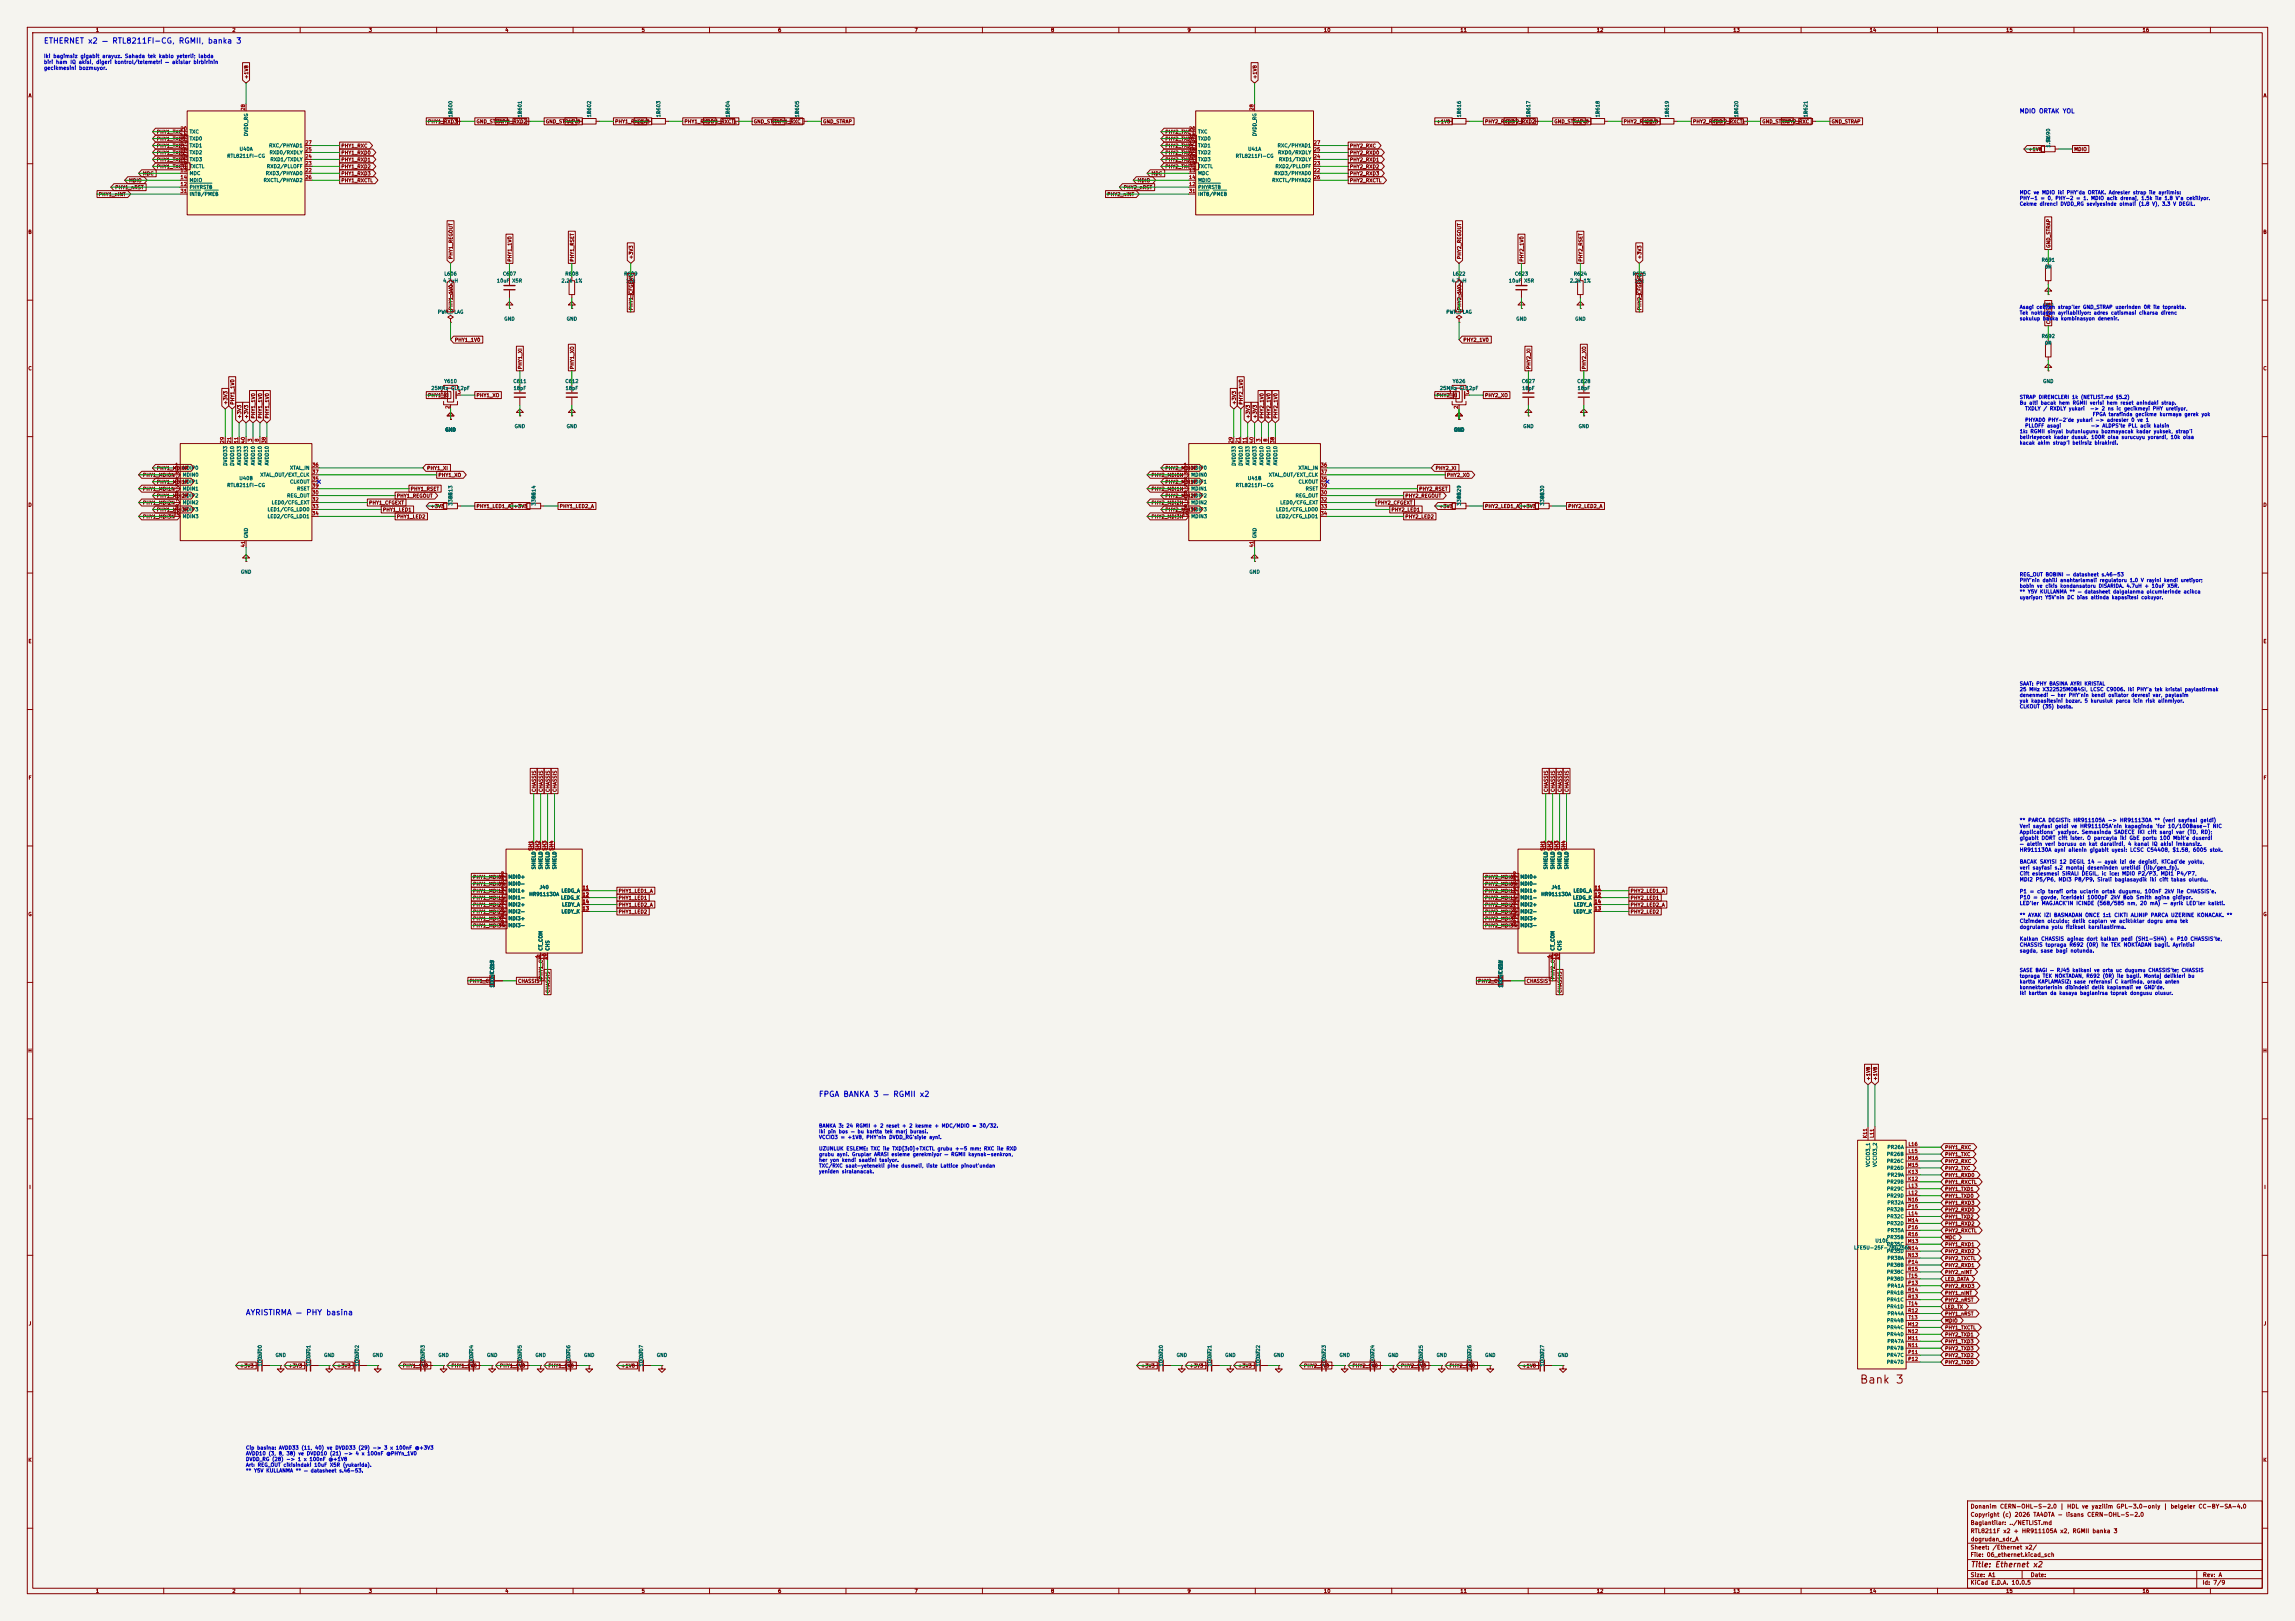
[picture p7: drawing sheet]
<svg xmlns="http://www.w3.org/2000/svg" width="841mm" height="594mm" viewBox="0 0 841 594" stroke-linecap="round" stroke-linejoin="round" font-family="sans-serif">
<defs><g id="words">
<text font-size="3" fill="#840000" x="681.3" y="507.7">Bank 3</text>
<g font-size="2" fill="#0000c2">
<text x="15.9" y="16.4">ETHERNET x2 — RTL8211FI-CG, RGMII, banka 3</text>
<text x="299.9" y="402.4">FPGA BANKA 3 — RGMII x2</text>
<text x="89.9" y="482.4">AYRISTIRMA — PHY basina</text>
</g>
<text font-size="2" fill="#840000" x="722" y="574.8">Title: Ethernet x2</text>
<text font-size="1.6" fill="#0000c2" x="739.9" y="41.9">MDIO ORTAK YOL</text>
<g font-size="1.5" fill="#840000">
<text x="721.9" y="556.1">Copyright (c) 2026 TA4DTA - lisans CERN-OHL-S-2.0</text>
<text x="721.9" y="553.1">Donanim CERN-OHL-S-2.0 | HDL ve yazilim GPL-3.0-only | belgeler CC-BY-SA-4.0</text>
<text x="721.9" y="562.1">RTL8211F x2 + HR911105A x2, RGMII banka 3</text>
<text x="721.9" y="559.1">Baglantilar: ../NETLIST.md</text>
<text x="721.9" y="568.1">Sheet: /Ethernet x2/</text>
<text x="722" y="565.1">dogrudan_sdr_A</text>
<text x="721.9" y="570.8">File: 06_ethernet.kicad_sch</text>
<text x="721.9" y="581">KiCad E.D.A. 10.0.5</text>
<text x="721.9" y="578.2">Size: A1</text>
<text x="743.9" y="578.2">Date:</text>
<text x="806.9" y="581">Id: 7/9</text>
<text x="807" y="578.2">Rev: A</text>
</g>
<g font-size="1.3" fill="#840000">
<text x="35" y="12">1</text>
<text x="85" y="12">2</text>
<text x="135" y="12">3</text>
<text x="185" y="12">4</text>
<text x="235" y="12">5</text>
<text x="285" y="12">6</text>
<text x="335" y="12">7</text>
<text x="385" y="12">8</text>
<text x="435" y="12">9</text>
<text x="485" y="12">10</text>
<text x="535" y="12">11</text>
<text x="585" y="12">12</text>
<text x="635" y="12">13</text>
<text x="685" y="12">14</text>
<text x="735" y="12">15</text>
<text x="785" y="12">16</text>
<text x="91.2" y="29.1" transform="rotate(-90 91.2 29.1)">+1V8</text>
<text x="460.8" y="29.1" transform="rotate(-90 460.8 29.1)">+1V8</text>
<text x="10.3" y="36">A</text>
<text x="829.3" y="36">A</text>
<text x="156.7" y="45.5">PHY1_RXD3</text>
<text x="174.4" y="45.5">GND_STRAP</text>
<text x="182.1" y="45.5">PHY1_RXD2</text>
<text x="199.8" y="45.5">GND_STRAP</text>
<text x="207.5" y="45.5">+1V8</text>
<text x="225.2" y="45.5">PHY1_RXD1</text>
<text x="232.9" y="45.5">+1V8</text>
<text x="250.6" y="45.5">PHY1_RXD0</text>
<text x="258.3" y="45.5">PHY1_RXCTL</text>
<text x="276" y="45.5">GND_STRAP</text>
<text x="283.7" y="45.5">PHY1_RXC</text>
<text x="301.4" y="45.5">GND_STRAP</text>
<text x="526.2" y="45.5">+1V8</text>
<text x="544" y="45.5">PHY2_RXD3</text>
<text x="551.6" y="45.5">PHY2_RXD2</text>
<text x="569.4" y="45.5">GND_STRAP</text>
<text x="577" y="45.5">+1V8</text>
<text x="594.8" y="45.5">PHY2_RXD1</text>
<text x="602.4" y="45.5">+1V8</text>
<text x="620.2" y="45.5">PHY2_RXD0</text>
<text x="627.8" y="45.5">PHY2_RXCTL</text>
<text x="645.6" y="45.5">GND_STRAP</text>
<text x="653.2" y="45.5">PHY2_RXC</text>
<text x="671" y="45.5">GND_STRAP</text>
<text x="57.3" y="49.3">PHY1_TXC</text>
<text x="57.3" y="51.9">PHY1_TXD0</text>
<text x="426.9" y="49.3">PHY2_TXC</text>
<text x="426.9" y="51.9">PHY2_TXD0</text>
<text x="57.3" y="54.4">PHY1_TXD1</text>
<text x="57.3" y="59.5">PHY1_TXD3</text>
<text x="57.3" y="56.9">PHY1_TXD2</text>
<text x="124.9" y="59.5">PHY1_RXD1</text>
<text x="124.9" y="56.9">PHY1_RXD0</text>
<text x="124.9" y="54.4">PHY1_RXC</text>
<text x="426.9" y="54.4">PHY2_TXD1</text>
<text x="426.9" y="56.9">PHY2_TXD2</text>
<text x="426.9" y="59.5">PHY2_TXD3</text>
<text x="494.5" y="56.9">PHY2_RXD0</text>
<text x="494.5" y="59.5">PHY2_RXD1</text>
<text x="494.5" y="54.4">PHY2_RXC</text>
<text x="743.1" y="55.7">+1V8</text>
<text x="759.9" y="55.7">MDIO</text>
<text x="52.2" y="64.6">MDC</text>
<text x="57.3" y="62">PHY1_TXCTL</text>
<text x="124.9" y="62">PHY1_RXD2</text>
<text x="124.9" y="64.6">PHY1_RXD3</text>
<text x="421.8" y="64.6">MDC</text>
<text x="426.9" y="62">PHY2_TXCTL</text>
<text x="494.5" y="64.6">PHY2_RXD3</text>
<text x="494.5" y="62">PHY2_RXD2</text>
<text x="42" y="69.6">PHY1_nRST</text>
<text x="47.1" y="67.1">MDIO</text>
<text x="124.9" y="67.1">PHY1_RXCTL</text>
<text x="411.6" y="69.6">PHY2_nRST</text>
<text x="416.7" y="67.1">MDIO</text>
<text x="494.5" y="67.1">PHY2_RXCTL</text>
<text x="36" y="72.2">PHY1_nINT</text>
<text x="405.6" y="72.2">PHY2_nINT</text>
<text x="10.2" y="86">B</text>
<text x="829.2" y="86">B</text>
<text x="166.2" y="95.1" transform="rotate(-90 166.2 95.1)">PHY1_REGOUT</text>
<text x="232.2" y="95.1" transform="rotate(-90 232.2 95.1)">+3V3</text>
<text x="535.7" y="95.1" transform="rotate(-90 535.7 95.1)">PHY2_REGOUT</text>
<text x="601.8" y="95.1" transform="rotate(-90 601.8 95.1)">+3V3</text>
<text x="751.6" y="91" transform="rotate(-90 751.6 91)">GND_STRAP</text>
<text x="187.7" y="96.1" transform="rotate(-90 187.7 96.1)">PHY1_1V0</text>
<text x="210.6" y="96.1" transform="rotate(-90 210.6 96.1)">PHY1_RSET</text>
<text x="558.6" y="96.1" transform="rotate(-90 558.6 96.1)">PHY2_1V0</text>
<text x="580.2" y="96.1" transform="rotate(-90 580.2 96.1)">PHY2_RSET</text>
<text x="166.2" y="113.8" transform="rotate(-90 166.2 113.8)">PHY1_1V0</text>
<text x="232.2" y="113.8" transform="rotate(-90 232.2 113.8)">PHY1_CFGEXT</text>
<text x="535.7" y="113.8" transform="rotate(-90 535.7 113.8)">PHY2_1V0</text>
<text x="601.8" y="113.8" transform="rotate(-90 601.8 113.8)">PHY2_CFGEXT</text>
<text x="751.6" y="118.9" transform="rotate(-90 751.6 118.9)">CHASSIS</text>
<text x="166.5" y="125.5">PHY1_1V0</text>
<text x="536.1" y="125.5">PHY2_1V0</text>
<text x="10.2" y="136">C</text>
<text x="191.6" y="135.4" transform="rotate(-90 191.6 135.4)">PHY1_XI</text>
<text x="210.6" y="135.4" transform="rotate(-90 210.6 135.4)">PHY1_XO</text>
<text x="561.1" y="135.4" transform="rotate(-90 561.1 135.4)">PHY2_XI</text>
<text x="581.4" y="135.4" transform="rotate(-90 581.4 135.4)">PHY2_XO</text>
<text x="829.2" y="136">C</text>
<text x="83.6" y="148.5" transform="rotate(-90 83.6 148.5)">+3V3</text>
<text x="86.1" y="148.5" transform="rotate(-90 86.1 148.5)">PHY1_1V0</text>
<text x="156.7" y="145.8">PHY1_XI</text>
<text x="174.4" y="145.8">PHY1_XO</text>
<text x="453.2" y="148.5" transform="rotate(-90 453.2 148.5)">+3V3</text>
<text x="455.7" y="148.5" transform="rotate(-90 455.7 148.5)">PHY2_1V0</text>
<text x="526.2" y="145.8">PHY2_XI</text>
<text x="544" y="145.8">PHY2_XO</text>
<text x="88.7" y="153.5" transform="rotate(-90 88.7 153.5)">+3V3</text>
<text x="91.2" y="153.5" transform="rotate(-90 91.2 153.5)">+3V3</text>
<text x="93.8" y="153.5" transform="rotate(-90 93.8 153.5)">PHY1_1V0</text>
<text x="96.3" y="153.5" transform="rotate(-90 96.3 153.5)">PHY1_1V0</text>
<text x="98.8" y="153.5" transform="rotate(-90 98.8 153.5)">PHY1_1V0</text>
<text x="458.3" y="153.5" transform="rotate(-90 458.3 153.5)">+3V3</text>
<text x="460.8" y="153.5" transform="rotate(-90 460.8 153.5)">+3V3</text>
<text x="463.3" y="153.5" transform="rotate(-90 463.3 153.5)">PHY2_1V0</text>
<text x="465.9" y="153.5" transform="rotate(-90 465.9 153.5)">PHY2_1V0</text>
<text x="468.4" y="153.5" transform="rotate(-90 468.4 153.5)">PHY2_1V0</text>
<text x="57.3" y="172.5">PHY1_MDI0P</text>
<text x="156.3" y="172.5">PHY1_XI</text>
<text x="426.9" y="172.5">PHY2_MDI0P</text>
<text x="525.9" y="172.5">PHY2_XI</text>
<text x="52.2" y="175">PHY1_MDI0N</text>
<text x="57.3" y="177.6">PHY1_MDI1P</text>
<text x="160.5" y="175">PHY1_XO</text>
<text x="421.8" y="175">PHY2_MDI0N</text>
<text x="426.9" y="177.6">PHY2_MDI1P</text>
<text x="530" y="175">PHY2_XO</text>
<text x="10.2" y="186">D</text>
<text x="52.2" y="180.1">PHY1_MDI1N</text>
<text x="52.2" y="185.2">PHY1_MDI2N</text>
<text x="57.3" y="182.7">PHY1_MDI2P</text>
<text x="135.1" y="185.2">PHY1_CFGEXT</text>
<text x="145.2" y="182.7">PHY1_REGOUT</text>
<text x="150.3" y="180.1">PHY1_RSET</text>
<text x="421.8" y="180.1">PHY2_MDI1N</text>
<text x="421.8" y="185.2">PHY2_MDI2N</text>
<text x="426.9" y="182.7">PHY2_MDI2P</text>
<text x="504.6" y="185.2">PHY2_CFGEXT</text>
<text x="514.8" y="182.7">PHY2_REGOUT</text>
<text x="519.9" y="180.1">PHY2_RSET</text>
<text x="829.2" y="186">D</text>
<text x="52.2" y="190.3">PHY1_MDI3N</text>
<text x="57.3" y="187.7">PHY1_MDI3P</text>
<text x="140.1" y="187.7">PHY1_LED1</text>
<text x="145.2" y="190.3">PHY1_LED2</text>
<text x="157.6" y="186.5">+3V3</text>
<text x="174.4" y="186.5">PHY1_LED1_A +3V3</text>
<text x="204.9" y="186.5">PHY1_LED2_A</text>
<text x="421.8" y="190.3">PHY2_MDI3N</text>
<text x="426.9" y="187.7">PHY2_MDI3P</text>
<text x="509.7" y="187.7">PHY2_LED1</text>
<text x="514.8" y="190.3">PHY2_LED2</text>
<text x="527.2" y="186.5">+3V3</text>
<text x="544" y="186.5">PHY2_LED1_A +3V3</text>
<text x="574.5" y="186.5">PHY2_LED2_A</text>
<text x="10.3" y="236">E</text>
<text x="829.3" y="236">E</text>
<text x="10.3" y="286">F</text>
<text x="829.3" y="286">F</text>
<text x="196.6" y="290.4" transform="rotate(-90 196.6 290.4)">CHASSIS</text>
<text x="199.2" y="290.4" transform="rotate(-90 199.2 290.4)">CHASSIS</text>
<text x="201.7" y="290.4" transform="rotate(-90 201.7 290.4)">CHASSIS</text>
<text x="204.3" y="290.4" transform="rotate(-90 204.3 290.4)">CHASSIS</text>
<text x="567.5" y="290.4" transform="rotate(-90 567.5 290.4)">CHASSIS</text>
<text x="570" y="290.4" transform="rotate(-90 570 290.4)">CHASSIS</text>
<text x="572.6" y="290.4" transform="rotate(-90 572.6 290.4)">CHASSIS</text>
<text x="575.1" y="290.4" transform="rotate(-90 575.1 290.4)">CHASSIS</text>
<text x="173.2" y="322.4">PHY1_MDI0P</text>
<text x="544" y="322.4">PHY2_MDI0P</text>
<text x="173.2" y="327.4">PHY1_MDI1P</text>
<text x="173.2" y="324.9">PHY1_MDI0N</text>
<text x="173.2" y="330">PHY1_MDI1N</text>
<text x="226.5" y="327.4">PHY1_LED1_A</text>
<text x="226.5" y="330">PHY1_LED1</text>
<text x="544" y="324.9">PHY2_MDI0N</text>
<text x="544" y="327.4">PHY2_MDI1P</text>
<text x="544" y="330">PHY2_MDI1N</text>
<text x="597.3" y="330">PHY2_LED1</text>
<text x="597.3" y="327.4">PHY2_LED1_A</text>
<text x="10.2" y="336">G</text>
<text x="173.2" y="332.5">PHY1_MDI2P</text>
<text x="173.2" y="335.1">PHY1_MDI2N</text>
<text x="226.5" y="332.5">PHY1_LED2_A</text>
<text x="226.5" y="335.1">PHY1_LED2</text>
<text x="544" y="335.1">PHY2_MDI2N</text>
<text x="544" y="332.5">PHY2_MDI2P</text>
<text x="597.3" y="335.1">PHY2_LED2</text>
<text x="597.3" y="332.5">PHY2_LED2_A</text>
<text x="829.2" y="336">G</text>
<text x="173.2" y="337.6">PHY1_MDI3P</text>
<text x="173.2" y="340.1">PHY1_MDI3N</text>
<text x="544" y="340.1">PHY2_MDI3N</text>
<text x="544" y="337.6">PHY2_MDI3P</text>
<text x="199.2" y="359" transform="rotate(-90 199.2 359)">PHY1_CT</text>
<text x="570" y="359" transform="rotate(-90 570 359)">PHY2_CT</text>
<text x="171.9" y="360.5">PHY1_CT</text>
<text x="189.7" y="360.5">CHASSIS</text>
<text x="201.7" y="364" transform="rotate(-90 201.7 364)">CHASSIS</text>
<text x="541.5" y="360.5">PHY2_CT</text>
<text x="559.2" y="360.5">CHASSIS</text>
<text x="572.6" y="364" transform="rotate(-90 572.6 364)">CHASSIS</text>
<text x="10.2" y="386">H</text>
<text x="829.2" y="386">H</text>
<text x="685.6" y="396.1" transform="rotate(-90 685.6 396.1)">+1V8</text>
<text x="688.1" y="396.1" transform="rotate(-90 688.1 396.1)">+1V8</text>
<text x="712.6" y="424">PHY1_TXC</text>
<text x="712.6" y="421.4">PHY1_RXC</text>
<text x="712.6" y="431.6">PHY1_RXD0</text>
<text x="712.6" y="429">PHY2_TXC</text>
<text x="712.6" y="426.5">PHY2_RXC</text>
<text x="10.6" y="436">I</text>
<text x="712.6" y="434.1">PHY1_RXCTL</text>
<text x="712.6" y="436.7">PHY1_TXD1</text>
<text x="829.6" y="436">I</text>
<text x="712.6" y="441.7">PHY1_RXD3</text>
<text x="712.6" y="439.2">PHY1_TXD0</text>
<text x="712.6" y="449.4">PHY1_RXD2</text>
<text x="712.6" y="446.8">PHY1_TXD2</text>
<text x="712.6" y="444.3">PHY2_RXD0</text>
<text x="712.6" y="451.9">PHY2_RXCTL</text>
<text x="712.6" y="454.4">MDC</text>
<text x="712.6" y="457">PHY1_RXD1</text>
<text x="712.6" y="459.5">PHY2_RXD2</text>
<text x="712.6" y="467.1">PHY2_nINT</text>
<text x="712.6" y="464.6">PHY2_RXD1</text>
<text x="712.6" y="462.1">PHY2_TXCTL</text>
<text x="712.6" y="472.2">PHY2_RXD3</text>
<text x="712.6" y="469.7">LED_DATA</text>
<text x="712.6" y="479.8">LED_TX</text>
<text x="712.6" y="474.8">PHY1_nINT</text>
<text x="712.6" y="477.3">PHY2_nRST</text>
<text x="10.4" y="486">J</text>
<text x="712.6" y="484.9">MDIO</text>
<text x="712.6" y="482.4">PHY1_nRST</text>
<text x="829.4" y="486">J</text>
<text x="712.6" y="490">PHY2_TXD1</text>
<text x="712.6" y="487.5">PHY1_TXCTL</text>
<text x="712.6" y="492.5">PHY1_TXD3</text>
<text x="712.6" y="495.1">PHY2_TXD3</text>
<text x="712.6" y="497.6">PHY2_TXD2</text>
<text x="87.8" y="501.4">+3V3</text>
<text x="105.5" y="501.4">+3V3</text>
<text x="123.3" y="501.4">+3V3</text>
<text x="147.5" y="501.4">PHY1_1V0</text>
<text x="165.2" y="501.4">PHY1_1V0</text>
<text x="183" y="501.4">PHY1_1V0</text>
<text x="200.8" y="501.4">PHY1_1V0</text>
<text x="227.5" y="501.4">+1V8</text>
<text x="418" y="501.4">+3V3</text>
<text x="435.7" y="501.4">+3V3</text>
<text x="453.5" y="501.4">+3V3</text>
<text x="477.7" y="501.4">PHY2_1V0</text>
<text x="495.4" y="501.4">PHY2_1V0</text>
<text x="513.2" y="501.4">PHY2_1V0</text>
<text x="531" y="501.4">PHY2_1V0</text>
<text x="557.7" y="501.4">+1V8</text>
<text x="712.6" y="500.2">PHY2_TXD0</text>
<text x="10.2" y="536">K</text>
<text x="829.2" y="536">K</text>
<text x="35" y="584">1</text>
<text x="85" y="584">2</text>
<text x="135" y="584">3</text>
<text x="185" y="584">4</text>
<text x="235" y="584">5</text>
<text x="285" y="584">6</text>
<text x="335" y="584">7</text>
<text x="385" y="584">8</text>
<text x="435" y="584">9</text>
<text x="485" y="584">10</text>
<text x="535" y="584">11</text>
<text x="585" y="584">12</text>
<text x="635" y="584">13</text>
<text x="685" y="584">14</text>
<text x="735" y="584">15</text>
<text x="785" y="584">16</text>
</g>
<g font-size="1.3" fill="#0000c2">
<text x="16" y="21.6">Iki bagimsiz gigabit arayuz. Sahada tek kablo yeterli; labda</text>
<text x="16" y="23.7">biri ham IQ akisi, digeri kontrol/telemetri — akislar birbirinin</text>
<text x="16" y="25.9">gecikmesini bozmuyor.</text>
<text x="740" y="71.5">MDC ve MDIO iki PHY'da ORTAK. Adresler strap ile ayrilmis:</text>
<text x="740" y="73.6">PHY-1 = 0, PHY-2 = 1. MDIO acik drenaj, 1.5k ile 1.8 V'a cekiliyor.</text>
<text x="740" y="75.7">Cekme direnci DVDD_RG seviyesinde olmali (1.8 V), 3.3 V DEGIL.</text>
<text x="740" y="113.5">Asagi cekilen strap'ler GND_STRAP uzerinden 0R ile toprakta.</text>
<text x="740" y="115.6">Tek noktadan ayrilabiliyor: adres catismasi cikarsa direnc</text>
<text x="740" y="117.7">sokulup baska kombinasyon denenir.</text>
<text x="740" y="146.5">STRAP DIRENCLERI 1k (NETLIST.md §5.2)</text>
<text x="740" y="148.6">Bu alti bacak hem RGMII verisi hem reset anindaki strap.</text>
<text x="742" y="150.7">TXDLY / RXDLY yukari</text>
<text x="742" y="154.9">PHYAD0 PHY-2'de yukari -&gt; adresler 0 ve 1</text>
<text x="765.8" y="150.7">-&gt; 2 ns ic gecikmeyi PHY uretiyor,</text>
<text x="766.7" y="152.8">FPGA tarafinda gecikme kurmaya gerek yok</text>
<text x="740" y="159.1">1k: RGMII sinyal butunlugunu bozmayacak kadar yuksek, strap'i</text>
<text x="740" y="161.1">belirleyecek kadar dusuk. 100R olsa surucuyu yorardi, 10k olsa</text>
<text x="742" y="157">PLLOFF asagi</text>
<text x="766" y="157">-&gt; ALDPS'te PLL acik kalsin</text>
<text x="740" y="163.2">kacak akim strap'i belirsiz birakirdi.</text>
<text x="740" y="211.5">REG_OUT BOBINI — datasheet s.46-53</text>
<text x="740" y="213.6">PHY'nin dahili anahtarlamali regulatoru 1.0 V rayini kendi uretiyor;</text>
<text x="740" y="215.7">bobin ve cikis kondansatoru DISARIDA. 4.7uH + 10uF X5R.</text>
<text x="740" y="217.8">** Y5V KULLANMA ** — datasheet dalgalanma olcumlerinde acikca</text>
<text x="740" y="219.9">uyariyor; Y5V'nin DC bias altinda kapasitesi cokuyor.</text>
<text x="740" y="251.5">SAAT: PHY BASINA AYRI KRISTAL</text>
<text x="740" y="253.6">25 MHz X322525MOB4SI, LCSC C9006. Iki PHY'a tek kristal paylastirmak</text>
<text x="740" y="255.7">denenmedi — her PHY'nin kendi osilator devresi var, paylasim</text>
<text x="740" y="257.8">yuk kapasitesini bozar. 5 kurusluk parca icin risk alinmiyor.</text>
<text x="740" y="259.9">CLKOUT (35) bosta.</text>
<text x="740" y="301.6">** PARCA DEGISTI: HR911105A -&gt; HR911130A ** (veri sayfasi geldi)</text>
<text x="740" y="303.7">Veri sayfasi geldi ve HR911105A'nin kapaginda 'for 10/100Base-T NIC</text>
<text x="740" y="305.9">Applications' yaziyor. Semasinda SADECE IKI cift sargi var (TD, RD);</text>
<text x="740" y="308.1">gigabit DORT cift ister. O parcayla iki GbE portu 100 Mbit'e duserdi</text>
<text x="740" y="310.3">— aletin veri borusu on kat daralirdi, 4 kanal IQ akisi imkansiz.</text>
<text x="740" y="312.4">HR911130A ayni ailenin gigabit uyesi: LCSC C54408, $1.58, 6005 stok.</text>
<text x="740" y="316.8">BACAK SAYISI 12 DEGIL 14 — ayak izi de degisti, KiCad'de yoktu,</text>
<text x="740" y="319">veri sayfasi s.2 montaj deseninden uretildi (lib/gen_fp).</text>
<text x="740" y="321.1">Cift eslesmesi SIRALI DEGIL, ic ice: MDI0 P2/P3, MDI1 P4/P7,</text>
<text x="740" y="323.3">MDI2 P5/P6, MDI3 P8/P9. Sirali baglasaydik iki cift takas olurdu.</text>
<text x="740" y="327.6">P1 = cip tarafi orta uclarin ortak dugumu, 100nF 2kV ile CHASSIS'e.</text>
<text x="740" y="329.8">P10 = govde, icerideki 1000pF 2kV Bob Smith agina gidiyor.</text>
<text x="740" y="332">LED'ler MAGJACK'IN ICINDE (568/585 nm, 20 mA) — ayrik LED'ler kalkti.</text>
<text x="740" y="336.3">** AYAK IZI BASMADAN ONCE 1:1 CIKTI ALINIP PARCA UZERINE KONACAK. **</text>
<text x="740" y="338.5">Cizimden olculdu; delik capları ve aciklıklar dogru ama tek</text>
<text x="740" y="340.7">dogrulama yolu fiziksel karsilastirma.</text>
<text x="740" y="345">Kalkan CHASSIS agina: dort kalkan pedi (SH1-SH4) + P10 CHASSIS'te,</text>
<text x="740" y="347.2">CHASSIS topraga R692 (0R) ile TEK NOKTADAN bagli. Ayrintisi</text>
<text x="740" y="349.4">sagda, sase bagi notunda.</text>
<text x="740" y="356.5">SASE BAGI — RJ45 kalkani ve orta uc dugumu CHASSIS'te; CHASSIS</text>
<text x="740" y="358.6">topraga TEK NOKTADAN, R692 (0R) ile bagli. Montaj delikleri bu</text>
<text x="740" y="360.7">kartta KAPLAMASIZ: sase referansi C kartinda, orada anten</text>
<text x="740" y="362.8">konnektorlerinin dibindeki delik kaplamali ve GND'de.</text>
<text x="740" y="364.9">Iki karttan da kasaya baglanirsa toprak dongusu olusur.</text>
<text x="300" y="413.5">BANKA 3: 24 RGMII + 2 reset + 2 kesme + MDC/MDIO = 30/32.</text>
<text x="300" y="415.6">Iki pin bos — bu kartta tek marj burasi.</text>
<text x="300" y="417.7">VCCIO3 = +1V8, PHY'nin DVDD_RG'siyle ayni.</text>
<text x="300" y="421.9">UZUNLUK ESLEME: TXC ile TXD[3:0]+TXCTL grubu +-5 mm; RXC ile RXD</text>
<text x="300" y="424">grubu ayni. Gruplar ARASI esleme gerekmiyor — RGMII kaynak-senkron,</text>
<text x="300" y="426.1">her yon kendi saatini tasiyor.</text>
<text x="300" y="428.1">TXC/RXC saat-yetenekli pine dusmeli, liste Lattice pinout'undan</text>
<text x="300" y="430.2">yeniden siralanacak.</text>
<text x="90" y="531.5">Cip basina: AVDD33 (11, 40) ve DVDD33 (29) -&gt; 3 x 100nF @+3V3</text>
<text x="90" y="533.6">AVDD10 (3, 8, 38) ve DVDD10 (21) -&gt; 4 x 100nF @PHYn_1V0</text>
<text x="90" y="535.7">DVDD_RG (28) -&gt; 1 x 100nF @+1V8</text>
<text x="90" y="537.8">Artı REG_OUT cikisindaki 10uF X5R (yukarida).</text>
<text x="90" y="539.9">** Y5V KULLANMA ** — datasheet s.46-53.</text>
</g>
<g font-size="1.3" fill="#a90000">
<text x="90" y="40.7" transform="rotate(-90 90 40.7)">28</text>
<text x="459.6" y="40.7" transform="rotate(-90 459.6 40.7)">28</text>
<text x="66" y="53.2">17</text>
<text x="66" y="50.7">18</text>
<text x="66" y="48.1">20</text>
<text x="111.7" y="53.2">27</text>
<text x="435.5" y="53.2">17</text>
<text x="435.5" y="50.7">18</text>
<text x="435.5" y="48.1">20</text>
<text x="481.3" y="53.2">27</text>
<text x="66" y="58.3">15</text>
<text x="66" y="55.7">16</text>
<text x="111.7" y="58.3">24</text>
<text x="111.7" y="55.7">25</text>
<text x="435.5" y="58.3">15</text>
<text x="435.5" y="55.7">16</text>
<text x="481.3" y="58.3">24</text>
<text x="481.3" y="55.7">25</text>
<text x="66" y="63.4">13</text>
<text x="66" y="65.9">14</text>
<text x="66" y="60.8">19</text>
<text x="111.7" y="63.4">22</text>
<text x="111.7" y="60.8">23</text>
<text x="111.7" y="65.9">26</text>
<text x="435.5" y="63.4">13</text>
<text x="435.5" y="65.9">14</text>
<text x="435.5" y="60.8">19</text>
<text x="481.3" y="63.4">22</text>
<text x="481.3" y="60.8">23</text>
<text x="481.3" y="65.9">26</text>
<text x="66" y="68.4">12</text>
<text x="66" y="71">31</text>
<text x="435.5" y="68.4">12</text>
<text x="435.5" y="71">31</text>
<text x="161.2" y="144.6">1</text>
<text x="165" y="150" transform="rotate(-90 165 150)">2</text>
<text x="167.5" y="144.6">3</text>
<text x="530.8" y="144.6">1</text>
<text x="534.5" y="150" transform="rotate(-90 534.5 150)">2</text>
<text x="537.1" y="144.6">3</text>
<text x="82.4" y="162.6" transform="rotate(-90 82.4 162.6)">29</text>
<text x="85" y="162.6" transform="rotate(-90 85 162.6)">21</text>
<text x="87.5" y="162.6" transform="rotate(-90 87.5 162.6)">11</text>
<text x="90" y="162.6" transform="rotate(-90 90 162.6)">40</text>
<text x="92.6" y="162" transform="rotate(-90 92.6 162)">3</text>
<text x="95.1" y="162" transform="rotate(-90 95.1 162)">8</text>
<text x="97.7" y="162.6" transform="rotate(-90 97.7 162.6)">38</text>
<text x="452" y="162.6" transform="rotate(-90 452 162.6)">29</text>
<text x="454.5" y="162.6" transform="rotate(-90 454.5 162.6)">21</text>
<text x="457.1" y="162.6" transform="rotate(-90 457.1 162.6)">11</text>
<text x="459.6" y="162.6" transform="rotate(-90 459.6 162.6)">40</text>
<text x="462.1" y="162" transform="rotate(-90 462.1 162)">3</text>
<text x="464.7" y="162" transform="rotate(-90 464.7 162)">8</text>
<text x="467.2" y="162.6" transform="rotate(-90 467.2 162.6)">38</text>
<text x="64" y="171.3">1</text>
<text x="64" y="173.9">2</text>
<text x="114.2" y="171.3">36</text>
<text x="114.2" y="173.9">37</text>
<text x="433.6" y="171.3">1</text>
<text x="433.6" y="173.9">2</text>
<text x="483.8" y="171.3">36</text>
<text x="483.8" y="173.9">37</text>
<text x="64" y="176.4">4</text>
<text x="64" y="178.9">5</text>
<text x="114.2" y="176.4">35</text>
<text x="114.2" y="178.9">39</text>
<text x="433.6" y="176.4">4</text>
<text x="433.6" y="178.9">5</text>
<text x="483.8" y="176.4">35</text>
<text x="483.8" y="178.9">39</text>
<text x="64" y="181.5">6</text>
<text x="64" y="184">7</text>
<text x="114.2" y="181.5">30</text>
<text x="114.2" y="184">32</text>
<text x="433.6" y="181.5">6</text>
<text x="433.6" y="184">7</text>
<text x="483.8" y="181.5">30</text>
<text x="483.8" y="184">32</text>
<text x="63.4" y="189.1">10</text>
<text x="64" y="186.6">9</text>
<text x="114.2" y="186.6">33</text>
<text x="114.2" y="189.1">34</text>
<text x="433" y="189.1">10</text>
<text x="433.6" y="186.6">9</text>
<text x="483.8" y="186.6">33</text>
<text x="483.8" y="189.1">34</text>
<text x="90" y="200.7" transform="rotate(-90 90 200.7)">41</text>
<text x="459.6" y="200.7" transform="rotate(-90 459.6 200.7)">41</text>
<text x="195.4" y="311.9" transform="rotate(-90 195.4 311.9)">SH1</text>
<text x="198" y="311.9" transform="rotate(-90 198 311.9)">SH2</text>
<text x="200.5" y="311.9" transform="rotate(-90 200.5 311.9)">SH3</text>
<text x="203.1" y="311.9" transform="rotate(-90 203.1 311.9)">SH4</text>
<text x="566.3" y="311.9" transform="rotate(-90 566.3 311.9)">SH1</text>
<text x="568.8" y="311.9" transform="rotate(-90 568.8 311.9)">SH2</text>
<text x="571.4" y="311.9" transform="rotate(-90 571.4 311.9)">SH3</text>
<text x="573.9" y="311.9" transform="rotate(-90 573.9 311.9)">SH4</text>
<text x="183.4" y="321.2">2</text>
<text x="183.4" y="323.7">3</text>
<text x="554.3" y="321.2">2</text>
<text x="554.3" y="323.7">3</text>
<text x="183.4" y="326.3">4</text>
<text x="183.4" y="328.8">7</text>
<text x="213.3" y="326.3">11</text>
<text x="213.3" y="328.8">12</text>
<text x="554.3" y="326.3">4</text>
<text x="554.3" y="328.8">7</text>
<text x="584.1" y="326.3">11</text>
<text x="584.1" y="328.8">12</text>
<text x="183.4" y="331.3">5</text>
<text x="183.4" y="333.9">6</text>
<text x="213.3" y="333.9">13</text>
<text x="213.3" y="331.3">14</text>
<text x="554.3" y="331.3">5</text>
<text x="554.3" y="333.9">6</text>
<text x="584.1" y="333.9">13</text>
<text x="584.1" y="331.3">14</text>
<text x="183.4" y="336.4">8</text>
<text x="183.4" y="339">9</text>
<text x="554.3" y="336.4">8</text>
<text x="554.3" y="339">9</text>
<text x="198" y="351.3" transform="rotate(-90 198 351.3)">1</text>
<text x="200.5" y="351.9" transform="rotate(-90 200.5 351.9)">10</text>
<text x="568.8" y="351.3" transform="rotate(-90 568.8 351.3)">1</text>
<text x="571.4" y="351.9" transform="rotate(-90 571.4 351.9)">10</text>
<text x="684.4" y="417.3" transform="rotate(-90 684.4 417.3)">K11</text>
<text x="686.9" y="417.1" transform="rotate(-90 686.9 417.1)">L11</text>
<text x="699" y="425.3">M16</text>
<text x="699.2" y="422.8">L15</text>
<text x="699.2" y="420.2">L16</text>
<text x="699" y="427.9">M15</text>
<text x="699.1" y="430.4">K13</text>
<text x="699.1" y="432.9">K12</text>
<text x="699.2" y="435.5">L13</text>
<text x="699" y="440.6">N16</text>
<text x="699.1" y="443.1">P15</text>
<text x="699.2" y="438">L12</text>
<text x="699" y="448.2">M14</text>
<text x="699.2" y="445.6">L14</text>
<text x="699" y="455.8">M13</text>
<text x="699.1" y="450.7">P16</text>
<text x="699.1" y="453.3">R16</text>
<text x="699" y="460.9">N13</text>
<text x="699" y="458.3">N14</text>
<text x="699.1" y="463.4">P14</text>
<text x="699.1" y="466">R15</text>
<text x="699.1" y="471">P13</text>
<text x="699.1" y="473.6">R14</text>
<text x="699.2" y="468.5">T15</text>
<text x="699.1" y="476.1">R13</text>
<text x="699.2" y="478.7">T14</text>
<text x="699.1" y="481.2">R12</text>
<text x="699.2" y="483.7">T13</text>
<text x="699" y="491.4">M11</text>
<text x="699" y="486.3">M12</text>
<text x="699" y="488.8">N12</text>
<text x="699" y="493.9">N11</text>
<text x="699.1" y="496.4">P11</text>
<text x="699.1" y="499">P12</text>
</g>
<g font-size="1.3" fill="#006464">
<text x="166.1" y="41.9" transform="rotate(-90 166.1 41.9)">R600</text>
<text x="191.5" y="41.9" transform="rotate(-90 191.5 41.9)">R601</text>
<text x="216.9" y="41.9" transform="rotate(-90 216.9 41.9)">R602</text>
<text x="242.3" y="41.9" transform="rotate(-90 242.3 41.9)">R603</text>
<text x="267.7" y="41.9" transform="rotate(-90 267.7 41.9)">R604</text>
<text x="293.1" y="41.9" transform="rotate(-90 293.1 41.9)">R605</text>
<text x="535.6" y="41.9" transform="rotate(-90 535.6 41.9)">R616</text>
<text x="561" y="41.9" transform="rotate(-90 561 41.9)">R617</text>
<text x="586.4" y="41.9" transform="rotate(-90 586.4 41.9)">R618</text>
<text x="611.8" y="41.9" transform="rotate(-90 611.8 41.9)">R619</text>
<text x="637.2" y="41.9" transform="rotate(-90 637.2 41.9)">R620</text>
<text x="662.6" y="41.9" transform="rotate(-90 662.6 41.9)">R621</text>
<text x="166.1" y="43.2" transform="rotate(-90 166.1 43.2)">1k</text>
<text x="191.5" y="43.2" transform="rotate(-90 191.5 43.2)">1k</text>
<text x="216.9" y="43.2" transform="rotate(-90 216.9 43.2)">1k</text>
<text x="242.3" y="43.2" transform="rotate(-90 242.3 43.2)">1k</text>
<text x="267.7" y="43.2" transform="rotate(-90 267.7 43.2)">1k</text>
<text x="293.1" y="43.2" transform="rotate(-90 293.1 43.2)">1k</text>
<text x="535.6" y="43.2" transform="rotate(-90 535.6 43.2)">1k</text>
<text x="561" y="43.2" transform="rotate(-90 561 43.2)">1k</text>
<text x="586.4" y="43.2" transform="rotate(-90 586.4 43.2)">1k</text>
<text x="611.8" y="43.2" transform="rotate(-90 611.8 43.2)">1k</text>
<text x="637.2" y="43.2" transform="rotate(-90 637.2 43.2)">1k</text>
<text x="662.6" y="43.2" transform="rotate(-90 662.6 43.2)">1k</text>
<text x="69.3" y="51.8">TXD0</text>
<text x="69.3" y="49.2">TXC</text>
<text x="91.1" y="50" transform="rotate(-90 91.1 50)">DVDD_RG</text>
<text x="438.9" y="51.8">TXD0</text>
<text x="438.9" y="49.2">TXC</text>
<text x="460.7" y="50" transform="rotate(-90 460.7 50)">DVDD_RG</text>
<text x="751.5" y="52.1" transform="rotate(-90 751.5 52.1)">R690</text>
<text x="69.3" y="59.4">TXD3</text>
<text x="69.3" y="56.8">TXD2</text>
<text x="69.3" y="54.3">TXD1</text>
<text x="83.1" y="58.1">RTL8211FI-CG</text>
<text x="87.6" y="55.6">U40A</text>
<text x="98.4" y="54.3">RXC/PHYAD1</text>
<text x="98.6" y="56.8">RXD0/RXDLY</text>
<text x="98.9" y="59.4">RXD1/TXDLY</text>
<text x="438.9" y="59.4">TXD3</text>
<text x="438.9" y="56.8">TXD2</text>
<text x="438.9" y="54.3">TXD1</text>
<text x="452.7" y="58.1">RTL8211FI-CG</text>
<text x="457.2" y="55.6">U41A</text>
<text x="468" y="54.3">RXC/PHYAD1</text>
<text x="468.2" y="56.8">RXD0/RXDLY</text>
<text x="468.5" y="59.4">RXD1/TXDLY</text>
<text x="751.5" y="54.2" transform="rotate(-90 751.5 54.2)">1.5k</text>
<text x="69.3" y="64.5">MDC</text>
<text x="69.3" y="61.9">TXCTL</text>
<text x="97.2" y="64.5">RXD3/PHYAD0</text>
<text x="97.6" y="61.9">RXD2/PLLOFF</text>
<text x="438.9" y="64.5">MDC</text>
<text x="438.9" y="61.9">TXCTL</text>
<text x="466.8" y="64.5">RXD3/PHYAD0</text>
<text x="467.2" y="61.9">RXD2/PLLOFF</text>
<text x="69.3" y="69.5">PHYRSTB</text>
<text x="69.3" y="67">MDIO</text>
<text x="96.4" y="67">RXCTL/PHYAD2</text>
<text x="438.9" y="69.5">PHYRSTB</text>
<text x="438.9" y="67">MDIO</text>
<text x="466" y="67">RXCTL/PHYAD2</text>
<text x="69.3" y="72.1">INTB/PMEB</text>
<text x="438.9" y="72.1">INTB/PMEB</text>
<text x="162.6" y="101.3">L606</text>
<text x="184.1" y="101.3">C607</text>
<text x="207" y="101.3">R608</text>
<text x="228.6" y="101.3">R609</text>
<text x="532.2" y="101.3">L622</text>
<text x="555" y="101.3">C623</text>
<text x="576.5" y="101.3">R624</text>
<text x="598.1" y="101.3">R625</text>
<text x="748" y="96.2">R691</text>
<text x="749.2" y="98.8">0R</text>
<text x="162.2" y="103.8">4.7uH</text>
<text x="181.9" y="103.8">10uF</text>
<text x="187.5" y="103.8">X5R</text>
<text x="205.6" y="103.8">2.2k</text>
<text x="210.6" y="103.8">1%</text>
<text x="229.3" y="103.8">10k</text>
<text x="531.8" y="103.8">4.7uH</text>
<text x="552.7" y="103.8">10uF</text>
<text x="558.4" y="103.8">X5R</text>
<text x="575.2" y="103.8">2.2k</text>
<text x="580.2" y="103.8">1%</text>
<text x="598.9" y="103.8">10k</text>
<text x="748.5" y="112.7">GND</text>
<text x="160.3" y="115.3">PWR_FLAG</text>
<text x="184.6" y="117.8">GND</text>
<text x="207.5" y="117.8">GND</text>
<text x="529.8" y="115.3">PWR_FLAG</text>
<text x="555.5" y="117.8">GND</text>
<text x="577.1" y="117.8">GND</text>
<text x="748" y="124.2">R692</text>
<text x="749.2" y="126.7">0R</text>
<text x="157.9" y="143.2">25MHz</text>
<text x="162.6" y="140.7">Y610</text>
<text x="165.1" y="143.2">CL12pF</text>
<text x="187.9" y="140.7">C611</text>
<text x="188" y="143.2">18pF</text>
<text x="207" y="140.7">C612</text>
<text x="207.1" y="143.2">18pF</text>
<text x="527.5" y="143.2">25MHz</text>
<text x="532.2" y="140.7">Y626</text>
<text x="534.7" y="143.2">CL12pF</text>
<text x="557.5" y="140.7">C627</text>
<text x="557.6" y="143.2">18pF</text>
<text x="577.8" y="140.7">C628</text>
<text x="577.9" y="143.2">18pF</text>
<text x="748.5" y="140.7">GND</text>
<text x="163" y="158.4">GND</text>
<text x="188.4" y="157.2">GND</text>
<text x="207.5" y="157.2">GND</text>
<text x="532.6" y="158.4">GND</text>
<text x="558" y="157.2">GND</text>
<text x="578.3" y="157.2">GND</text>
<text x="66.8" y="172.4">MDIP0</text>
<text x="83.5" y="170.9" transform="rotate(-90 83.5 170.9)">DVDD33</text>
<text x="86.1" y="170.9" transform="rotate(-90 86.1 170.9)">DVDD10</text>
<text x="88.6" y="170.7" transform="rotate(-90 88.6 170.7)">AVDD33</text>
<text x="91.1" y="170.7" transform="rotate(-90 91.1 170.7)">AVDD33</text>
<text x="93.7" y="170.7" transform="rotate(-90 93.7 170.7)">AVDD10</text>
<text x="96.2" y="170.7" transform="rotate(-90 96.2 170.7)">AVDD10</text>
<text x="98.8" y="170.7" transform="rotate(-90 98.8 170.7)">AVDD10</text>
<text x="106.1" y="172.4">XTAL_IN</text>
<text x="436.3" y="172.4">MDIP0</text>
<text x="453.1" y="170.9" transform="rotate(-90 453.1 170.9)">DVDD33</text>
<text x="455.6" y="170.9" transform="rotate(-90 455.6 170.9)">DVDD10</text>
<text x="458.2" y="170.7" transform="rotate(-90 458.2 170.7)">AVDD33</text>
<text x="460.7" y="170.7" transform="rotate(-90 460.7 170.7)">AVDD33</text>
<text x="463.2" y="170.7" transform="rotate(-90 463.2 170.7)">AVDD10</text>
<text x="465.8" y="170.7" transform="rotate(-90 465.8 170.7)">AVDD10</text>
<text x="468.3" y="170.7" transform="rotate(-90 468.3 170.7)">AVDD10</text>
<text x="475.7" y="172.4">XTAL_IN</text>
<text x="66.8" y="175">MDIN0</text>
<text x="66.8" y="177.5">MDIP1</text>
<text x="83.1" y="178.8">RTL8211FI-CG</text>
<text x="87.5" y="176.2">U40B</text>
<text x="95.2" y="175">XTAL_OUT/EXT_CLK</text>
<text x="106.1" y="177.5">CLKOUT</text>
<text x="436.3" y="175">MDIN0</text>
<text x="436.3" y="177.5">MDIP1</text>
<text x="452.7" y="178.8">RTL8211FI-CG</text>
<text x="457.1" y="176.2">U41B</text>
<text x="464.8" y="175">XTAL_OUT/EXT_CLK</text>
<text x="475.7" y="177.5">CLKOUT</text>
<text x="66.8" y="180">MDIN1</text>
<text x="66.8" y="182.6">MDIP2</text>
<text x="66.8" y="185.1">MDIN2</text>
<text x="99.4" y="185.1">LED0/CFG_EXT</text>
<text x="105" y="182.6">REG_OUT</text>
<text x="108.7" y="180">RSET</text>
<text x="166.1" y="185.5" transform="rotate(-90 166.1 185.5)">330R</text>
<text x="166.1" y="182.9" transform="rotate(-90 166.1 182.9)">R613</text>
<text x="196.5" y="185.5" transform="rotate(-90 196.5 185.5)">330R</text>
<text x="196.5" y="182.9" transform="rotate(-90 196.5 182.9)">R614</text>
<text x="436.3" y="180">MDIN1</text>
<text x="436.3" y="182.6">MDIP2</text>
<text x="436.3" y="185.1">MDIN2</text>
<text x="469" y="185.1">LED0/CFG_EXT</text>
<text x="474.6" y="182.6">REG_OUT</text>
<text x="478.3" y="180">RSET</text>
<text x="535.6" y="185.5" transform="rotate(-90 535.6 185.5)">330R</text>
<text x="535.6" y="182.9" transform="rotate(-90 535.6 182.9)">R629</text>
<text x="566.1" y="185.5" transform="rotate(-90 566.1 185.5)">330R</text>
<text x="566.1" y="182.9" transform="rotate(-90 566.1 182.9)">R630</text>
<text x="66.8" y="187.7">MDIP3</text>
<text x="66.8" y="190.2">MDIN3</text>
<text x="97.9" y="187.7">LED1/CFG_LDO0</text>
<text x="97.9" y="190.2">LED2/CFG_LDO1</text>
<text x="436.3" y="187.7">MDIP3</text>
<text x="436.3" y="190.2">MDIN3</text>
<text x="467.5" y="187.7">LED1/CFG_LDO0</text>
<text x="467.5" y="190.2">LED2/CFG_LDO1</text>
<text x="91.1" y="197.4" transform="rotate(-90 91.1 197.4)">GND</text>
<text x="460.7" y="197.4" transform="rotate(-90 460.7 197.4)">GND</text>
<text x="88.1" y="210.5">GND</text>
<text x="457.7" y="210.5">GND</text>
<text x="186.2" y="322.3">MDI0+</text>
<text x="196.5" y="318.7" transform="rotate(-90 196.5 318.7)">SHIELD</text>
<text x="199.1" y="318.7" transform="rotate(-90 199.1 318.7)">SHIELD</text>
<text x="201.6" y="318.7" transform="rotate(-90 201.6 318.7)">SHIELD</text>
<text x="204.2" y="318.7" transform="rotate(-90 204.2 318.7)">SHIELD</text>
<text x="557" y="322.3">MDI0+</text>
<text x="567.4" y="318.7" transform="rotate(-90 567.4 318.7)">SHIELD</text>
<text x="569.9" y="318.7" transform="rotate(-90 569.9 318.7)">SHIELD</text>
<text x="572.5" y="318.7" transform="rotate(-90 572.5 318.7)">SHIELD</text>
<text x="575" y="318.7" transform="rotate(-90 575 318.7)">SHIELD</text>
<text x="186.2" y="324.8">MDI0-</text>
<text x="186.2" y="327.4">MDI1+</text>
<text x="186.2" y="329.9">MDI1-</text>
<text x="193.8" y="328.6">HR911130A</text>
<text x="197.6" y="326.1">J40</text>
<text x="205.4" y="329.9">LEDG_K</text>
<text x="205.6" y="327.4">LEDG_A</text>
<text x="557" y="324.8">MDI0-</text>
<text x="557" y="327.4">MDI1+</text>
<text x="557" y="329.9">MDI1-</text>
<text x="564.6" y="328.6">HR911130A</text>
<text x="568.4" y="326.1">J41</text>
<text x="576.3" y="329.9">LEDG_K</text>
<text x="576.4" y="327.4">LEDG_A</text>
<text x="186.2" y="332.4">MDI2+</text>
<text x="186.2" y="335">MDI2-</text>
<text x="205.6" y="335">LEDY_K</text>
<text x="205.8" y="332.4">LEDY_A</text>
<text x="557" y="332.4">MDI2+</text>
<text x="557" y="335">MDI2-</text>
<text x="576.4" y="335">LEDY_K</text>
<text x="576.6" y="332.4">LEDY_A</text>
<text x="186.2" y="337.5">MDI3+</text>
<text x="186.2" y="340.1">MDI3-</text>
<text x="557" y="337.5">MDI3+</text>
<text x="557" y="340.1">MDI3-</text>
<text x="199.1" y="348.5" transform="rotate(-90 199.1 348.5)">CT_COM</text>
<text x="201.6" y="348.5" transform="rotate(-90 201.6 348.5)">CHS</text>
<text x="569.9" y="348.5" transform="rotate(-90 569.9 348.5)">CT_COM</text>
<text x="572.5" y="348.5" transform="rotate(-90 572.5 348.5)">CHS</text>
<text x="181.3" y="356.9" transform="rotate(-90 181.3 356.9)">C615</text>
<text x="550.9" y="356.9" transform="rotate(-90 550.9 356.9)">C631</text>
<text x="181.3" y="362.1" transform="rotate(-90 181.3 362.1)">100nF 2kV</text>
<text x="550.9" y="362.1" transform="rotate(-90 550.9 362.1)">100nF 2kV</text>
<text x="691.3" y="423.9">PR26B</text>
<text x="691.5" y="421.3">PR26A</text>
<text x="685.5" y="427.8" transform="rotate(-90 685.5 427.8)">VCCIO3_1</text>
<text x="688" y="427.8" transform="rotate(-90 688 427.8)">VCCIO3_2</text>
<text x="691.3" y="429">PR26D</text>
<text x="691.3" y="426.4">PR26C</text>
<text x="691.5" y="431.5">PR29A</text>
<text x="691.3" y="434">PR29B</text>
<text x="691.3" y="436.6">PR29C</text>
<text x="691.3" y="439.1">PR29D</text>
<text x="691.5" y="441.7">PR32A</text>
<text x="691.3" y="446.7">PR32C</text>
<text x="691.3" y="449.3">PR32D</text>
<text x="691.3" y="444.2">PR32B</text>
<text x="687" y="455.6">U10E</text>
<text x="691.3" y="454.4">PR35B</text>
<text x="691.5" y="451.8">PR35A</text>
<text x="679.3" y="458.2">LFE5U-25F-7BG256I</text>
<text x="691.3" y="456.9">PR35C</text>
<text x="691.3" y="459.4">PR35D</text>
<text x="691.5" y="462">PR38A</text>
<text x="691.3" y="464.5">PR38B</text>
<text x="691.3" y="467.1">PR38C</text>
<text x="691.3" y="469.6">PR38D</text>
<text x="691.5" y="472.1">PR41A</text>
<text x="691.3" y="477.2">PR41C</text>
<text x="691.3" y="474.7">PR41B</text>
<text x="691.3" y="479.8">PR41D</text>
<text x="691.3" y="484.8">PR44B</text>
<text x="691.5" y="482.3">PR44A</text>
<text x="691.3" y="487.4">PR44C</text>
<text x="691.3" y="489.9">PR44D</text>
<text x="96.2" y="497.9" transform="rotate(-90 96.2 497.9)">C700</text>
<text x="100.8" y="497.5">GND</text>
<text x="114" y="497.9" transform="rotate(-90 114 497.9)">C701</text>
<text x="118.6" y="497.5">GND</text>
<text x="131.8" y="497.9" transform="rotate(-90 131.8 497.9)">C702</text>
<text x="136.4" y="497.5">GND</text>
<text x="155.9" y="497.9" transform="rotate(-90 155.9 497.9)">C703</text>
<text x="160.5" y="497.5">GND</text>
<text x="173.7" y="497.9" transform="rotate(-90 173.7 497.9)">C704</text>
<text x="178.3" y="497.5">GND</text>
<text x="191.5" y="497.9" transform="rotate(-90 191.5 497.9)">C705</text>
<text x="196.1" y="497.5">GND</text>
<text x="209.2" y="497.9" transform="rotate(-90 209.2 497.9)">C706</text>
<text x="213.8" y="497.5">GND</text>
<text x="235.9" y="497.9" transform="rotate(-90 235.9 497.9)">C707</text>
<text x="240.5" y="497.5">GND</text>
<text x="426.4" y="497.9" transform="rotate(-90 426.4 497.9)">C720</text>
<text x="431" y="497.5">GND</text>
<text x="444.2" y="497.9" transform="rotate(-90 444.2 497.9)">C721</text>
<text x="448.8" y="497.5">GND</text>
<text x="462" y="497.9" transform="rotate(-90 462 497.9)">C722</text>
<text x="466.6" y="497.5">GND</text>
<text x="486.1" y="497.9" transform="rotate(-90 486.1 497.9)">C723</text>
<text x="490.7" y="497.5">GND</text>
<text x="503.9" y="497.9" transform="rotate(-90 503.9 497.9)">C724</text>
<text x="508.5" y="497.5">GND</text>
<text x="521.7" y="497.9" transform="rotate(-90 521.7 497.9)">C725</text>
<text x="526.3" y="497.5">GND</text>
<text x="539.4" y="497.9" transform="rotate(-90 539.4 497.9)">C726</text>
<text x="544" y="497.5">GND</text>
<text x="566.1" y="497.9" transform="rotate(-90 566.1 497.9)">C727</text>
<text x="570.7" y="497.5">GND</text>
<text x="691.3" y="495">PR47B</text>
<text x="691.3" y="497.5">PR47C</text>
<text x="691.5" y="492.5">PR47A</text>
<text x="96.2" y="500.9" transform="rotate(-90 96.2 500.9)">100nF</text>
<text x="114" y="500.9" transform="rotate(-90 114 500.9)">100nF</text>
<text x="131.8" y="500.9" transform="rotate(-90 131.8 500.9)">100nF</text>
<text x="155.9" y="500.9" transform="rotate(-90 155.9 500.9)">100nF</text>
<text x="173.7" y="500.9" transform="rotate(-90 173.7 500.9)">100nF</text>
<text x="191.5" y="500.9" transform="rotate(-90 191.5 500.9)">100nF</text>
<text x="209.2" y="500.9" transform="rotate(-90 209.2 500.9)">100nF</text>
<text x="235.9" y="500.9" transform="rotate(-90 235.9 500.9)">100nF</text>
<text x="426.4" y="500.9" transform="rotate(-90 426.4 500.9)">100nF</text>
<text x="444.2" y="500.9" transform="rotate(-90 444.2 500.9)">100nF</text>
<text x="462" y="500.9" transform="rotate(-90 462 500.9)">100nF</text>
<text x="486.1" y="500.9" transform="rotate(-90 486.1 500.9)">100nF</text>
<text x="503.9" y="500.9" transform="rotate(-90 503.9 500.9)">100nF</text>
<text x="521.7" y="500.9" transform="rotate(-90 521.7 500.9)">100nF</text>
<text x="539.4" y="500.9" transform="rotate(-90 539.4 500.9)">100nF</text>
<text x="566.1" y="500.9" transform="rotate(-90 566.1 500.9)">100nF</text>
<text x="691.3" y="500.1">PR47D</text>
</g>
</g></defs>
<path d="M0 0h841v594h-841z" fill="#f5f4ef" stroke="#f5f4ef" stroke-width=".37"/>
<g fill="none" stroke="#840000" stroke-width=".37">
<path d="M10 10h821v574h-821zM12 12h817v570h-817zM60 10v2M110 10v2M160 10v2M210 10v2M260 10v2M310 10v2M360 10v2M410 10v2M460 10v2M510 10v2"/>
<path d="M560 10v2M610 10v2M660 10v2M710 10v2M760 10v2M810 10v2M10 60h2M161.3 44.4h1.3M162.6 43.4h5v2.1h-5zM167.6 44.4h1.3M829 60h2M10 110h2"/>
<path d="M829 110h2M10 160h2M829 160h2M10 210h2M829 210h2M10 260h2M829 260h2M10 310h2M829 310h2M10 360h2M829 360h2M10 410h2"/>
<path d="M829 410h2M10 460h2M829 460h2M10 510h2M120.6 500.4v1.2h1.3l-1.3 1.3-1.2-1.3h1.2M120.6 500.4h.1M151.1 500.4h2.8M156 500.4h2.7M162.6 500.4v1.2h1.2l-1.2 1.3-1.3-1.3h1.3M162.6 500.4h.1M168.9 500.4h2.8M173.7 500.4h2.8"/>
<path d="M829 510h2M10 560h2M721 550h108v32h-108zM829 560h2M721 578.5h108M721 575.5h108M721 571.5h108M721 565.5h108M741 575.5v3M805 575.5v6.5M60 582v2M110 582v2"/>
<path d="M160 582v2M210 582v2M260 582v2M310 582v2M360 582v2M410 582v2M460 582v2M510 582v2M560 582v2M610 582v2M660 582v2M710 582v2"/>
<path d="M760 582v2M810 582v2"/>
</g>
<path d="M154.2 498.3v4.1M155.7 498.3v4.1M172 498.3v4.1M173.5 498.3v4.1" fill="none" stroke="#840000" stroke-width=".51"/>
<path d="M680.7 417.8h17.8v83.8h-17.8z" fill="#ffffc2"/>
<g fill="none" stroke="#840000" stroke-width=".37">
<path d="M680.7 417.8h17.8v83.8h-17.8zM684.5 412.7v5.1M687.1 412.7v5.1M698.5 433.1h5.1M698.5 430.5h5.1M698.5 438.1h5.1M698.5 435.6h5.1M698.5 422.9h5.1M698.5 420.4h5.1M698.5 428h5.1M698.5 425.4h5.1M698.5 445.8h5.1"/>
<path d="M698.5 455.9h5.1M698.5 448.3h5.1M698.5 458.5h5.1M698.5 440.7h5.1M698.5 443.2h5.1M698.5 450.8h5.1M698.5 453.4h5.1M698.5 461h5.1M698.5 471.2h5.1M698.5 463.5h5.1M698.5 476.2h5.1M698.5 473.7h5.1"/>
<path d="M698.5 466.1h5.1M698.5 478.8h5.1M698.5 468.6h5.1M698.5 491.5h5.1M698.5 486.4h5.1M698.5 494h5.1M698.5 488.9h5.1M698.5 496.6h5.1M698.5 499.1h5.1M698.5 481.3h5.1M698.5 483.9h5.1"/>
</g>
<path d="M66 162.6h48.3v35.5h-48.3z" fill="#ffffc2"/>
<g fill="none" stroke="#840000" stroke-width=".37">
<path d="M212.1 44.4h1.3M213.4 43.4h5v2.1h-5zM218.4 44.4h1.3M237.5 44.4h1.3M238.8 43.4h5v2.1h-5zM243.8 44.4h1.3M262.9 44.4h1.3M264.2 43.4h5v2.1h-5zM269.2 44.4h1.3M530.9 44.4h1.2M532.1 43.4h5.1v2.1h-5.1zM537.2 44.4h1.3"/>
<path d="M534.7 101.6v1.3l.4 .2 .2 .4-.2 .5-.4 .1 .6 .5-.1 .5-.5 .3 .5 .2 .1 .6-.6 .5M534.7 106.7l.4 .2 .2 .4-.2 .5-.4 .2v1.2M534.7 116.8l1-.6-1-.6-1 .6 1 .6v1.3M534.7 118.1h.1M161.3 144.8h1.8M162.6 142.5v-1.3h5v1.3M162.6 147.1v1.2h5v-1.2M164 142.2h2.2v5.1h-2.2zM165.1 152.4h1.3l-1.3-1.3-1.3 1.3h1.3v1.3M165.1 153.7h.1M165.1 148.3v1.6M167.1 144.8h1.8"/>
<path d="M534.7 152.4h1.2l-1.2-1.3-1.3 1.3h1.3v1.3M534.7 153.7h.1M560.1 141v2.8M560.1 145.8v2.8M63.5 171.4h2.5M63.5 174h2.5M63.5 176.5h2.5M63.5 179.1h2.5M66 162.6h48.3v35.5h-48.3zM82.5 160v2.6M85.1 160v2.6M87.6 160v2.6"/>
<path d="M90.2 160v2.6M92.7 160v2.6M95.2 160v2.6M97.8 160v2.6M114.3 171.4h2.5M114.3 174h2.5M114.3 176.5h2.5M114.3 179.1h2.5M63.5 181.6h2.5M63.5 184.1h2.5M63.5 186.7h2.5M63.5 189.2h2.5"/>
<path d="M90.2 198.1v2.6M114.3 181.6h2.5M114.3 184.1h2.5M114.3 186.7h2.5M114.3 189.2h2.5M161.3 185.4h1.3M162.6 184.4h5v2h-5zM167.6 185.4h1.3M530.9 185.4h1.2M532.1 184.4h5.1v2h-5.1zM537.2 185.4h1.3M561.3 185.4h1.3"/>
<path d="M562.6 184.4h5.1v2h-5.1zM567.7 185.4h1.3M90.2 204.5h1.2l-1.2-1.3-1.3 1.3h1.3v1.2M90.2 205.7h.1M459.7 204.5h1.3l-1.3-1.3-1.2 1.3h1.2v1.2M459.7 205.7h.1M546.1 359.4h2.8M550.9 359.4h2.8M91.4 500.4h2.8M96.3 500.4h2.8M102.9 500.4v1.2h1.2l-1.2 1.3-1.3-1.3h1.3M102.9 500.4h.1"/>
<path d="M109.2 500.4h2.8M114 500.4h2.8M127 500.4h2.8M131.8 500.4h2.8M204.5 500.4h2.8M209.3 500.4h2.8M215.9 500.4v1.2h1.3l-1.3 1.3-1.3-1.3h1.3M215.9 500.4h.1"/>
</g>
<g fill="none" stroke="#840000" stroke-width=".51">
<path d="M163.1 143.5v2.5M167.1 143.5v2.5M558 144h4.1M558 145.5h4.1M549.1 357.4v4M550.7 357.4v4M94.5 498.3v4.1M96 498.3v4.1M112.3 498.3v4.1M113.8 498.3v4.1M130 498.3v4.1M131.6 498.3v4.1"/>
<path d="M207.5 498.3v4.1M209 498.3v4.1"/>
</g>
<path d="M438.1 40.6h43.2v38.1h-43.2z" fill="#ffffc2"/>
<g fill="none" stroke="#840000" stroke-width=".37">
<path d="M459.7 38.1v2.5M435.6 58.4h2.5M435.6 55.9h2.5M435.6 53.3h2.5M435.6 50.8h2.5M435.6 48.3h2.5M438.1 40.6h43.2v38.1h-43.2zM481.3 58.4h2.6M481.3 55.9h2.6M481.3 53.3h2.6M435.6 68.6h2.5M435.6 63.5h2.5"/>
<path d="M435.6 66h2.5M435.6 61h2.5M435.6 71.1h2.5M481.3 63.5h2.6M481.3 66h2.6M481.3 61h2.6"/>
</g>
<path d="M439.1 67.1h8.2M439.1 69.7h4M444.6 69.7h4.9" fill="none" stroke="#006464" stroke-width=".37"/>
<path d="M556.3 311.1h27.9v38.1h-27.9z" fill="#ffffc2"/>
<g fill="none" stroke="#840000" stroke-width=".37">
<path d="M530.9 144.8h1.7M532.1 142.5v-1.3h5.1v1.3M532.1 147.1v1.2h5.1v-1.2M533.5 142.2h2.3v5.1h-2.3zM534.7 148.3v1.6M536.7 144.8h1.8M556.3 311.1h27.9v38.1h-27.9zM566.4 308.6v2.5M569 308.6v2.5M571.5 308.6v2.5M574 308.6v2.5M553.7 321.3h2.6"/>
<path d="M553.7 323.8h2.6M553.7 326.4h2.6M553.7 331.5h2.6M553.7 334h2.6M553.7 328.9h2.6M553.7 336.5h2.6M553.7 339.1h2.6M584.2 326.4h2.5M584.2 331.5h2.5M584.2 334h2.5M584.2 328.9h2.5M569 349.2v2.6"/>
<path d="M571.5 349.2v2.6"/>
</g>
<path d="M532.6 143.5v2.5M536.7 143.5v2.5" fill="none" stroke="#840000" stroke-width=".51"/>
<path d="M68.6 40.6h43.2v38.1h-43.2z" fill="#ffffc2"/>
<g fill="none" stroke="#840000" stroke-width=".37">
<path d="M90.2 38.1v2.5M66 58.4h2.6M66 55.9h2.6M66 53.3h2.6M66 50.8h2.6M66 48.3h2.6M68.6 40.6h43.2v38.1h-43.2zM111.8 58.4h2.5M111.8 55.9h2.5M111.8 53.3h2.5M632.5 44.4h1.2M633.7 43.4h5.1v2.1h-5.1z"/>
<path d="M638.8 44.4h1.3M66 68.6h2.6M66 63.5h2.6M66 66h2.6M66 61h2.6M66 71.1h2.6M111.8 63.5h2.5M111.8 66h2.5M111.8 61h2.5M165.1 116.8l1-.6-1-.6-1 .6 1 .6v1.3M165.1 118.1h.1M208.5 102.9h2.1v5h-2.1z"/>
<path d="M209.5 101.6v1.3M209.5 107.9v1.3M578.1 102.9h2v5h-2zM579.1 111.8h1.3l-1.3-1.3-1.3 1.3h1.3v1.2M579.1 113h.1M579.1 101.6v1.3M579.1 107.9v1.3M599.7 102.9h2v5h-2zM600.7 101.6v1.3M600.7 107.9v1.3M749.6 125.7h2v5.1h-2zM750.6 134.6h1.2l-1.2-1.3-1.3 1.3h1.3v1.3"/>
<path d="M750.6 135.9h.1M750.6 124.5v1.2M750.6 130.8v1.3M209.5 151.1h1.3l-1.3-1.2-1.2 1.2h1.2v1.3M209.5 152.4h.1M560.1 151.1h1.2l-1.2-1.2-1.3 1.2h1.3v1.3M560.1 152.4h.1M580.4 151.1h1.3l-1.3-1.2-1.3 1.2h1.3v1.3M580.4 152.4h.1M580.4 141v2.8M580.4 145.8v2.8M138.4 500.4v1.2h1.3l-1.3 1.3-1.2-1.3h1.2"/>
<path d="M138.4 500.4h.1M180.3 500.4v1.2h1.3l-1.3 1.3-1.2-1.3h1.2M180.3 500.4h.1M186.7 500.4h2.8M191.5 500.4h2.8M198.1 500.4v1.2h1.3l-1.3 1.3-1.3-1.3h1.3M198.1 500.4h.1M231.1 500.4h2.8M236 500.4h2.8M242.6 500.4v1.2h1.2l-1.2 1.3-1.3-1.3h1.3M242.6 500.4h.1M492.8 500.4v1.2h1.2l-1.2 1.3-1.3-1.3h1.3"/>
<path d="M492.8 500.4h.1M499.1 500.4h2.8M503.9 500.4h2.8M510.5 500.4v1.2h1.3l-1.3 1.3-1.2-1.3h1.2M510.5 500.4h.1M528.3 500.4v1.2h1.3l-1.3 1.3-1.3-1.3h1.3M528.3 500.4h.1M561.3 500.4h2.8M566.2 500.4h2.8M572.8 500.4v1.2h1.2l-1.2 1.3-1.3-1.3h1.3M572.8 500.4h.1"/>
</g>
<path d="M69.6 67.1h8.1M69.6 69.7h3.9M75.1 69.7h4.9" fill="none" stroke="#006464" stroke-width=".37"/>
<path d="M578.4 144h4M578.4 145.5h4M189.7 498.3v4.1M191.3 498.3v4.1M234.2 498.3v4.1M235.7 498.3v4.1M502.2 498.3v4.1M503.7 498.3v4.1M564.4 498.3v4.1M565.9 498.3v4.1" fill="none" stroke="#840000" stroke-width=".51"/>
<path d="M185.4 311.1h28v38.1h-28z" fill="#ffffc2"/>
<g fill="none" stroke="#840000" stroke-width=".37">
<path d="M186.7 44.4h1.3M188 43.4h5v2.1h-5zM193 44.4h1.3M746.8 54.6h1.2M748 53.6h5.1v2h-5.1zM753.1 54.6h1.3M230.1 102.9h2.1v5h-2.1zM231.1 101.6v1.3M231.1 107.9v1.3M185.4 311.1h28v38.1h-28zM195.6 308.6v2.5M198.1 308.6v2.5"/>
<path d="M200.7 308.6v2.5M203.2 308.6v2.5M182.9 321.3h2.5M182.9 323.8h2.5M182.9 326.4h2.5M182.9 331.5h2.5M182.9 334h2.5M182.9 328.9h2.5M182.9 336.5h2.5M182.9 339.1h2.5M213.4 326.4h2.5M213.4 331.5h2.5"/>
<path d="M213.4 334h2.5M213.4 328.9h2.5M198.1 349.2v2.6M200.7 349.2v2.6M516.9 500.4h2.8M521.7 500.4h2.8M534.7 500.4h2.8M539.5 500.4h2.8"/>
</g>
<path d="M519.9 498.3v4.1M521.5 498.3v4.1M537.7 498.3v4.1M539.2 498.3v4.1" fill="none" stroke="#840000" stroke-width=".51"/>
<path d="M435.6 162.6h48.3v35.5h-48.3z" fill="#ffffc2"/>
<g fill="none" stroke="#840000" stroke-width=".37">
<path d="M88.9 23h2.5v6.4l-1.2 1.1-1.3-1.1zM458.5 23h2.5v6.4l-1.3 1.1-1.2-1.1zM57 52.1h11.8v2.5h-11.8l-1.1-1.3zM57 57.1h11.8v2.6h-11.8l-1.1-1.3zM57 47h10.6v2.5h-10.6l-1.1-1.2zM57 54.6h11.8v2.5h-11.8l-1.1-1.2zM57 49.5h11.8v2.6h-11.8l-1.1-1.3zM57 59.7h12.6v2.5h-12.6l-1.1-1.2zM124.5 57.1h12.1l1.1 1.3-1.1 1.3h-12.1zM124.5 54.6h12.1l1.1 1.3-1.1 1.2h-12.1zM124.5 59.7h12.1l1.1 1.3-1.1 1.2h-12.1zM124.5 52.1h10.9l1.1 1.2-1.1 1.3h-10.9z"/>
<path d="M156.2 43.2h12.2v2.5h-12.2zM174 43.2h12v2.5h-12zM181.6 43.2h12.2v2.5h-12.2zM199.4 43.2h12v2.5h-12zM207 43.2h6.4v2.5h-6.4zM224.8 43.2h12.1v2.5h-12.1zM232.4 43.2h6.4v2.5h-6.4zM250.2 43.2h12.1v2.5h-12.1zM257.8 43.2h13v2.5h-13zM275.6 43.2h12v2.5h-12zM283.2 43.2h11v2.5h-11zM288.3 44.4h1.3"/>
<path d="M289.6 43.4h5v2.1h-5zM294.6 44.4h1.3M301 43.2h12v2.5h-12zM426.6 47h10.6v2.5h-10.6l-1.2-1.2zM426.6 49.5h11.8v2.6h-11.8l-1.2-1.3zM426.6 52.1h11.8v2.5h-11.8l-1.2-1.3zM426.6 54.6h11.8v2.5h-11.8l-1.2-1.2zM426.6 59.7h12.6v2.5h-12.6l-1.2-1.2zM426.6 57.1h11.8v2.6h-11.8l-1.2-1.3zM494 54.6h12.2l1.1 1.3-1.1 1.2h-12.2zM494 57.1h12.2l1.1 1.3-1.1 1.3h-12.2zM494 59.7h12.2l1.1 1.3-1.1 1.2h-12.2z"/>
<path d="M494 52.1h11l1.1 1.2-1.1 1.3h-11zM525.8 43.2h6.4v2.5h-6.4zM543.6 43.2h12.1v2.5h-12.1zM551.2 43.2h12.1v2.5h-12.1zM556.3 44.4h1.2M557.5 43.4h5.1v2.1h-5.1zM562.6 44.4h1.3M569 43.2h11.9v2.5h-11.9zM576.6 43.2h6.4v2.5h-6.4zM581.7 44.4h1.2M582.9 43.4h5.1v2.1h-5.1zM588 44.4h1.3"/>
<path d="M594.4 43.2h12.1v2.5h-12.1zM602 43.2h6.4v2.5h-6.4zM607.1 44.4h1.2M608.3 43.4h5.1v2.1h-5.1zM613.4 44.4h1.3M619.8 43.2h12.1v2.5h-12.1zM627.4 43.2h12.9v2.5h-12.9zM645.2 43.2h11.9v2.5h-11.9zM652.8 43.2h10.9v2.5h-10.9zM657.9 44.4h1.2M659.1 43.4h5.1v2.1h-5.1zM664.2 44.4h1.3"/>
<path d="M670.6 43.2h11.9v2.5h-11.9zM742.8 53.3h6.4v2.6h-6.4l-1.1-1.3zM759.5 53.3h6v2.6h-6zM35.6 69.8h11.2l1.1 1.3-1.1 1.3h-11.2zM41.8 67.3h11.7v2.5h-11.7l-1.2-1.2zM46.8 64.8h6l1.1 1.2-1.1 1.3h-6l-1.1-1.3zM51.9 62.2h5.3v2.6h-5.3l-1.1-1.3zM124.5 64.8h12.9l1.1 1.2-1.1 1.3h-12.9zM124.5 62.2h12.1l1.1 1.3-1.1 1.3h-12.1zM405.1 69.8h11.3l1.1 1.3-1.1 1.3h-11.3zM411.3 67.3h11.8v2.5h-11.8l-1.1-1.2zM416.4 64.8h6l1.1 1.2-1.1 1.3h-6l-1.1-1.3z"/>
<path d="M421.5 62.2h5.3v2.6h-5.3l-1.1-1.3zM494 64.8h13l1.1 1.2-1.1 1.3h-13zM494 62.2h12.2l1.1 1.3-1.1 1.3h-12.2zM749.3 79.5h2.5v11.9h-2.5zM163.8 80.9h2.6v14.5l-1.3 1.1-1.3-1.1zM185.4 85.8h2.6v10.7h-2.6zM208.3 84.7h2.5v11.8h-2.5zM229.9 89h2.5v6.4l-1.3 1.1-1.2-1.1zM533.4 80.9h2.5v14.5l-1.2 1.1-1.3-1.1zM556.3 85.8h2.5v10.7h-2.5zM577.8 84.7h2.6v11.8h-2.6zM599.4 89h2.6v6.4l-1.3 1.1-1.3-1.1z"/>
<path d="M749.6 97.8h2v5.1h-2zM750.6 96.5v1.3M163.8 103.6l1.3-1.1 1.3 1.1v10.7h-2.6zM165.1 101.6v1.3l.5 .2 .1 .4-.1 .5-.5 .1 .6 .5-.1 .6-.5 .2 .5 .2 .1 .6-.6 .5M165.1 106.7l.5 .2 .1 .4-.1 .5-.5 .2v1.2M186.7 111.8h1.3l-1.3-1.3-1.3 1.3h1.3v1.2M186.7 113h.1M186.7 101.6v2.8M186.7 106.4v2.8M209.5 111.8h1.3l-1.3-1.3-1.2 1.3h1.2v1.2M209.5 113h.1M229.9 100.1h2.5v14.2h-2.5z"/>
<path d="M533.4 103.6l1.3-1.1 1.2 1.1v10.7h-2.5zM557.5 111.8h1.3l-1.3-1.3-1.2 1.3h1.2v1.2M557.5 113h.1M557.5 101.6v2.8M557.5 106.4v2.8M599.4 100.1h2.6v14.2h-2.6zM749.3 110.1h2.5v9.3h-2.5zM750.6 106.7h1.2l-1.2-1.3-1.3 1.3h1.3v1.2M750.6 107.9h.1M750.6 102.9v1.2M83.8 138h2.6v10.7l-1.3 1.2-1.3-1.2zM166.2 123.2h10.7v2.5h-10.7l-1.1-1.2z"/>
<path d="M189.2 126.9h2.6v9h-2.6zM208.3 126.1h2.5v9.8h-2.5zM453.4 138h2.5v10.7l-1.2 1.2-1.3-1.2zM535.8 123.2h10.7v2.5h-10.7l-1.1-1.2zM558.8 126.9h2.5v9h-2.5zM579.1 126.1h2.6v9.8h-2.6zM81.3 142.3h2.5v6.4l-1.3 1.2-1.2-1.2zM86.4 147.4h2.5v6.4l-1.3 1.1-1.2-1.1zM88.9 147.4h2.5v6.4l-1.2 1.1-1.3-1.1zM91.4 143.1h2.6v10.7l-1.3 1.1-1.3-1.1zM94 143.1h2.5v10.7l-1.3 1.1-1.2-1.1zM96.5 143.1h2.6v10.7l-1.3 1.1-1.3-1.1z"/>
<path d="M156.2 143.5h9v2.5h-9zM165.1 152.4h1.3l-1.3-1.3-1.3 1.3h1.3v1.3M165.1 153.7h.1M174 143.5h9.7v2.5h-9.7zM190.5 151.1h1.3l-1.3-1.2-1.3 1.2h1.3v1.3M190.5 152.4h.1M190.5 141v2.8M190.5 145.8v2.8M209.5 141v2.8M209.5 145.8v2.8M450.8 142.3h2.6v6.4l-1.3 1.2-1.3-1.2zM455.9 147.4h2.6v6.4l-1.3 1.1-1.3-1.1z"/>
<path d="M458.5 147.4h2.5v6.4l-1.3 1.1-1.2-1.1zM461 143.1h2.6v10.7l-1.3 1.1-1.3-1.1zM463.5 143.1h2.6v10.7l-1.3 1.1-1.3-1.1zM466.1 143.1h2.5v10.7l-1.2 1.1-1.3-1.1zM525.8 143.5h9v2.5h-9zM534.7 153.7h.1M543.6 143.5h9.7v2.5h-9.7zM51.9 172.7h13.1l1.1 1.3-1.1 1.3h-13.1l-1.1-1.3zM51.9 177.8h13.1l1.1 1.3-1.1 1.2h-13.1l-1.1-1.2zM57 175.3h13l1.1 1.2-1.1 1.3h-13l-1.1-1.3zM57 170.2h13l1.1 1.2-1.1 1.3h-13l-1.1-1.3zM149.9 177.8h11.8v2.5h-11.8z"/>
<path d="M156.1 170.2h9v2.5h-9l-1.2-1.3zM160 172.7h9.8l1.1 1.3-1.1 1.3h-9.8zM421.5 172.7h13l1.2 1.3-1.2 1.3h-13l-1.1-1.3zM421.5 177.8h13l1.2 1.3-1.2 1.2h-13l-1.1-1.2zM426.6 175.3h13l1.1 1.2-1.1 1.3h-13l-1.2-1.3zM426.6 170.2h13l1.1 1.2-1.1 1.3h-13l-1.2-1.3zM433.1 171.4h2.5M433.1 174h2.5M433.1 176.5h2.5M433.1 179.1h2.5M435.6 162.6h48.3v35.5h-48.3zM452.1 160v2.6"/>
<path d="M454.7 160v2.6M457.2 160v2.6M459.7 160v2.6M462.3 160v2.6M464.8 160v2.6M467.4 160v2.6M483.9 171.4h2.5M483.9 174h2.5M483.9 176.5h2.5M483.9 179.1h2.5M519.4 177.8h11.8v2.5h-11.8zM525.6 170.2h9v2.5h-9l-1.1-1.3z"/>
<path d="M529.6 172.7h9.7l1.1 1.3-1.1 1.3h-9.7zM51.9 182.9h13.1l1.1 1.2-1.1 1.3h-13.1l-1.1-1.3zM51.9 188h13.1l1.1 1.2-1.1 1.3h-13.1l-1.1-1.3zM57 180.3h13l1.1 1.3-1.1 1.3h-13l-1.1-1.3zM57 185.4h13l1.1 1.3-1.1 1.3h-13l-1.1-1.3zM134.6 182.9h14.2v2.5h-14.2zM139.7 185.4h11.9v2.6h-11.9zM144.8 188h11.8v2.5h-11.8zM144.8 180.3h14.5l1.1 1.3-1.1 1.3h-14.5zM157.3 184.1h6.4v2.6h-6.4l-1.1-1.3zM174 184.1h13.9v2.6h-13.9zM187.8 184.1h6.4v2.6h-6.4l-1.1-1.3z"/>
<path d="M191.8 185.4h1.2M193 184.4h5.1v2h-5.1zM198.1 185.4h1.3M204.5 184.1h13.9v2.6h-13.9zM421.5 188h13l1.2 1.2-1.2 1.3h-13l-1.1-1.3zM421.5 182.9h13l1.2 1.2-1.2 1.3h-13l-1.1-1.3zM426.6 180.3h13l1.1 1.3-1.1 1.3h-13l-1.2-1.3zM426.6 185.4h13l1.1 1.3-1.1 1.3h-13l-1.2-1.3zM433.1 181.6h2.5M433.1 184.1h2.5M433.1 186.7h2.5M433.1 189.2h2.5"/>
<path d="M459.7 198.1v2.6M483.9 181.6h2.5M483.9 184.1h2.5M483.9 186.7h2.5M483.9 189.2h2.5M504.2 182.9h14.1v2.5h-14.1zM509.3 185.4h11.8v2.6h-11.8zM514.3 180.3h14.6l1.1 1.3-1.1 1.3h-14.6zM514.3 188h11.9v2.5h-11.9zM526.9 184.1h6.4v2.6h-6.4l-1.1-1.3zM543.6 184.1h13.9v2.6h-13.9zM557.4 184.1h6.4v2.6h-6.4l-1.1-1.3z"/>
<path d="M574 184.1h14v2.6h-14zM194.3 281.6h2.6v9.2h-2.6zM196.8 281.6h2.6v9.2h-2.6zM199.4 281.6h2.5v9.2h-2.5zM201.9 281.6h2.6v9.2h-2.6zM565.1 281.6h2.6v9.2h-2.6zM567.7 281.6h2.5v9.2h-2.5zM570.2 281.6h2.6v9.2h-2.6zM572.8 281.6h2.5v9.2h-2.5zM195.6 308.6v2.5M198.1 308.6v2.5M200.7 308.6v2.5"/>
<path d="M203.2 308.6v2.5M566.4 308.6v2.5M569 308.6v2.5M571.5 308.6v2.5M574 308.6v2.5M172.7 335.3h13v2.5h-13zM172.7 337.8h13.1v2.6h-13.1zM172.7 325.1h13v2.6h-13zM172.7 322.6h13.1v2.5h-13.1zM172.7 327.7h13.1v2.5h-13.1zM172.7 330.2h13v2.5h-13zM172.7 332.7h13.1v2.6h-13.1z"/>
<path d="M172.7 320h13v2.6h-13zM182.9 321.3h2.5M182.9 323.8h2.5M182.9 326.4h2.5M182.9 331.5h2.5M182.9 334h2.5M182.9 328.9h2.5M182.9 336.5h2.5M182.9 339.1h2.5M213.4 326.4h2.5M213.4 331.5h2.5M213.4 334h2.5"/>
<path d="M213.4 328.9h2.5M226.1 330.2h13.9v2.5h-13.9zM226.1 325.1h13.9v2.6h-13.9zM226.1 332.7h11.8v2.6h-11.8zM226.1 327.7h11.8v2.5h-11.8zM543.6 320h13v2.6h-13zM543.6 322.6h13v2.5h-13zM543.6 325.1h13v2.6h-13zM543.6 337.8h13v2.6h-13zM543.6 332.7h13v2.6h-13zM543.6 330.2h13v2.5h-13zM543.6 327.7h13v2.5h-13z"/>
<path d="M543.6 335.3h13v2.5h-13zM553.7 321.3h2.6M553.7 323.8h2.6M553.7 326.4h2.6M553.7 331.5h2.6M553.7 334h2.6M553.7 328.9h2.6M553.7 336.5h2.6M553.7 339.1h2.6M584.2 326.4h2.5M584.2 331.5h2.5M584.2 334h2.5"/>
<path d="M584.2 328.9h2.5M596.9 327.7h11.9v2.5h-11.9zM596.9 325.1h13.9v2.6h-13.9zM596.9 332.7h11.9v2.6h-11.9zM596.9 330.2h13.9v2.5h-13.9zM171.4 358.1h9.5v2.6h-9.5zM176.5 359.4h2.8M181.4 359.4h2.7M189.2 358.1h9.3v2.6h-9.3zM196.8 350h2.6v9.4h-2.6zM198.1 349.2v2.6M199.4 355.2h2.5v9.3h-2.5z"/>
<path d="M200.7 349.2v2.6M541 358.1h9.5v2.6h-9.5zM546.1 359.4h2.8M550.9 359.4h2.8M558.8 358.1h9.3v2.6h-9.3zM567.7 350h2.5v9.4h-2.5zM569 349.2v2.6M570.2 355.2h2.6v9.3h-2.6zM571.5 349.2v2.6M683.3 390h2.5v6.4l-1.3 1.1-1.2-1.1zM685.8 390h2.5v6.4l-1.2 1.1-1.3-1.1zM712.3 419.1h11l1.1 1.3-1.1 1.2h-11l-1.1-1.2z"/>
<path d="M712.3 431.8h13l1.1 1.3-1.1 1.2h-13l-1.1-1.2zM712.3 434.3h11.9l1.1 1.3-1.1 1.3h-11.9l-1.1-1.3zM712.3 429.3h12.2l1.1 1.2-1.1 1.3h-12.2l-1.1-1.3zM712.3 439.4h12.2l1.1 1.3-1.1 1.3h-12.2l-1.1-1.3zM712.3 436.9h11.9l1.1 1.2-1.1 1.3h-11.9l-1.1-1.3zM712.3 421.6h10.7l1.1 1.3-1.1 1.3h-10.7l-1.1-1.3zM712.3 426.7h10.7l1.1 1.3-1.1 1.3h-10.7l-1.1-1.3zM712.3 424.2h11l1.1 1.2-1.1 1.3h-11l-1.1-1.3zM712.3 454.7h12.2l1.1 1.2-1.1 1.3h-12.2l-1.1-1.3zM712.3 449.6h13l1.1 1.2-1.1 1.3h-13l-1.1-1.3zM712.3 447h12.2l1.1 1.3-1.1 1.3h-12.2l-1.1-1.3zM712.3 444.5h11.9l1.1 1.3-1.1 1.2h-11.9l-1.1-1.2z"/>
<path d="M712.3 442h12.2l1.1 1.2-1.1 1.3h-12.2l-1.1-1.3zM712.3 452.1h5.3l1.1 1.3-1.1 1.3h-5.3l-1.1-1.3zM712.3 457.2h12.2l1.1 1.3-1.1 1.2h-12.2l-1.1-1.2zM712.3 459.7h12.7l1.1 1.3-1.1 1.3h-12.7l-1.1-1.3zM712.3 464.8h11.3l1.1 1.3-1.1 1.3h-11.3l-1.1-1.3zM712.3 477.5h7.9l1.1 1.3-1.1 1.3h-7.9l-1.1-1.3zM712.3 472.4h11.3l1.1 1.3-1.1 1.3h-11.3l-1.1-1.3zM712.3 475h11.8l1.1 1.2-1.1 1.3h-11.8l-1.1-1.3zM712.3 469.9h12.2l1.1 1.3-1.1 1.2h-12.2l-1.1-1.2zM712.3 467.4h10.2l1.1 1.2-1.1 1.3h-10.2l-1.1-1.3zM712.3 462.3h12.2l1.1 1.2-1.1 1.3h-12.2l-1.1-1.3zM87.5 499.1h6.4v2.5h-6.4l-1.1-1.2z"/>
<path d="M105.3 499.1h6.4v2.5h-6.4l-1.2-1.2zM123 499.1h6.4v2.5h-6.4l-1.1-1.2zM147.2 499.1h10.7v2.5h-10.7l-1.2-1.2zM164.9 499.1h10.7v2.5h-10.7l-1.1-1.2zM182.7 499.1h10.7v2.5h-10.7l-1.1-1.2zM200.5 499.1h10.7v2.5h-10.7l-1.1-1.2zM227.2 499.1h6.4v2.5h-6.4l-1.1-1.2zM417.7 499.1h6.4v2.5h-6.4l-1.1-1.2zM435.5 499.1h6.4v2.5h-6.4l-1.2-1.2zM453.2 499.1h6.4v2.5h-6.4l-1.1-1.2zM477.4 499.1h10.7v2.5h-10.7l-1.2-1.2zM495.1 499.1h10.7v2.5h-10.7l-1.1-1.2z"/>
<path d="M512.9 499.1h10.7v2.5h-10.7l-1.1-1.2zM530.7 499.1h10.7v2.5h-10.7l-1.1-1.2zM557.4 499.1h6.4v2.5h-6.4l-1.1-1.2zM712.3 497.8h11.9l1.1 1.3-1.1 1.3h-11.9l-1.1-1.3zM712.3 482.6h6l1.1 1.3-1.1 1.2h-6l-1.1-1.2zM712.3 480.1h11.8l1.1 1.2-1.1 1.3h-11.8l-1.1-1.3zM712.3 487.7h11.9l1.1 1.2-1.1 1.3h-11.9l-1.1-1.3zM712.3 490.2h11.9l1.1 1.3-1.1 1.3h-11.9l-1.1-1.3zM712.3 485.1h12.7l1.1 1.3-1.1 1.3h-12.7l-1.1-1.3zM712.3 492.8h11.9l1.1 1.2-1.1 1.3h-11.9l-1.1-1.3zM712.3 495.3h11.9l1.1 1.3-1.1 1.2h-11.9l-1.1-1.2zM421.6 500.4h2.8"/>
<path d="M426.5 500.4h2.8M433.1 500.4v1.2h1.2l-1.2 1.3-1.3-1.3h1.3M433.1 500.4h.1M439.4 500.4h2.8M444.2 500.4h2.8M450.8 500.4v1.2h1.3l-1.3 1.3-1.2-1.3h1.2M450.8 500.4h.1M457.2 500.4h2.8M462 500.4h2.8M468.6 500.4v1.2h1.3l-1.3 1.3-1.2-1.3h1.2M468.6 500.4h.1M481.3 500.4h2.8"/>
<path d="M486.2 500.4h2.7M546.1 500.4v1.2h1.3l-1.3 1.3-1.3-1.3h1.3M546.1 500.4h.1"/>
</g>
<g fill="none" stroke="#840000" stroke-width=".51">
<path d="M184.7 104.6h4M184.7 106.2h4M555.5 104.6h4.1M555.5 106.2h4.1M188.5 144h4M188.5 145.5h4M207.5 144h4.1M207.5 145.5h4.1M179.6 357.4v4M181.1 357.4v4M424.7 498.3v4.1M426.2 498.3v4.1"/>
<path d="M442.5 498.3v4.1M444 498.3v4.1M460.2 498.3v4.1M461.8 498.3v4.1M484.4 498.3v4.1M485.9 498.3v4.1"/>
</g>
<g fill="none" stroke="#009600" stroke-width=".37">
<path d="M90.2 30.5v7.6M459.7 30.5v7.6M55.9 55.9h10.1M55.9 58.4h10.1M55.9 50.8h10.1M55.9 48.3h10.1M55.9 53.3h10.1M114.3 55.9h10.2M114.3 58.4h10.2M114.3 53.3h10.2M156.2 44.4h5.1M168.9 44.4h5.1"/>
<path d="M181.6 44.4h5.1M194.3 44.4h5.1M207 44.4h5.1M219.7 44.4h5.1M232.4 44.4h5.1M245.1 44.4h5.1M257.8 44.4h5.1M270.5 44.4h5.1M283.2 44.4h5.1M295.9 44.4h5.1M425.4 55.9h10.2M425.4 58.4h10.2"/>
<path d="M425.4 50.8h10.2M425.4 48.3h10.2M425.4 53.3h10.2M483.9 55.9h10.1M483.9 58.4h10.1M483.9 53.3h10.1M525.8 44.4h5.1M538.5 44.4h5.1M551.2 44.4h5.1M563.9 44.4h5.1M576.6 44.4h5.1M589.3 44.4h5.1"/>
<path d="M602 44.4h5.1M614.7 44.4h5.1M627.4 44.4h5.1M640.1 44.4h5.1M652.8 44.4h5.1M665.5 44.4h5.1M741.7 54.6h5.1M754.4 54.6h5.1M35.6 71.1h30.4M40.6 68.6h25.4M45.7 66h20.3M50.8 63.5h15.2"/>
<path d="M55.9 61h10.1M114.3 61h10.2M114.3 66h10.2M114.3 63.5h10.2M405.1 71.1h30.5M410.2 68.6h25.4M415.3 66h20.3M420.4 63.5h15.2M425.4 61h10.2M483.9 61h10.1M483.9 66h10.1M483.9 63.5h10.1"/>
<path d="M165.1 96.5v5.1M186.7 96.5v5.1M209.5 96.5v5.1M231.1 96.5v5.1M534.7 96.5v5.1M557.5 96.5v5.1M579.1 96.5v5.1M600.7 96.5v5.1M750.6 91.4v5.1M165.1 109.2v5.1M165.1 118.1v6.4M186.7 109.2v3.8"/>
<path d="M209.5 109.2v3.8M231.1 109.2v5.1M534.7 109.2v5.1M534.7 118.1v6.4M557.5 109.2v3.8M579.1 109.2v3.8M600.7 109.2v5.1M750.6 104.1v3.8M750.6 119.4v5.1M190.5 135.9v5.1M209.5 135.9v5.1M560.1 135.9v5.1"/>
<path d="M580.4 135.9v5.1M750.6 132.1v3.8M82.5 149.9v10.1M85.1 149.9v10.1M87.6 154.9v5.1M90.2 154.9v5.1M92.7 154.9v5.1M95.2 154.9v5.1M97.8 154.9v5.1M156.2 144.8h5.1M165.1 149.9v3.8M168.9 144.8h5.1"/>
<path d="M190.5 148.6v3.8M209.5 148.6v3.8M452.1 149.9v10.1M454.7 149.9v10.1M457.2 154.9v5.1M459.7 154.9v5.1M462.3 154.9v5.1M464.8 154.9v5.1M467.4 154.9v5.1M525.8 144.8h5.1M534.7 149.9v3.8M538.5 144.8h5.1"/>
<path d="M560.1 148.6v3.8M580.4 148.6v3.8M50.8 179.1h12.7M50.8 174h12.7M55.9 171.4h7.6M55.9 176.5h7.6M116.8 179.1h33.1M116.8 171.4h38.1M116.8 174h43.2M420.4 179.1h12.7M420.4 174h12.7M425.4 171.4h7.7"/>
<path d="M425.4 176.5h7.7M486.4 179.1h33M486.4 171.4h38.1M486.4 174h43.2M50.8 189.2h12.7M50.8 184.1h12.7M55.9 181.6h7.6M55.9 186.7h7.6M116.8 189.2h28M116.8 184.1h17.8M116.8 181.6h28M116.8 186.7h22.9"/>
<path d="M156.2 185.4h5.1M168.9 185.4h5.1M186.7 185.4h5.1M199.4 185.4h5.1M420.4 189.2h12.7M420.4 184.1h12.7M425.4 181.6h7.7M425.4 186.7h7.7M486.4 189.2h27.9M486.4 184.1h17.8M486.4 181.6h27.9M486.4 186.7h22.9"/>
<path d="M525.8 185.4h5.1M538.5 185.4h5.1M556.3 185.4h5M569 185.4h5M90.2 200.7v5M459.7 200.7v5M195.6 290.8v17.8M198.1 290.8v17.8M200.7 290.8v17.8M203.2 290.8v17.8M566.4 290.8v17.8M569 290.8v17.8"/>
<path d="M571.5 290.8v17.8M574 290.8v17.8M172.7 334h10.2M172.7 326.4h10.2M172.7 331.5h10.2M172.7 328.9h10.2M172.7 339.1h10.2M172.7 323.8h10.2M172.7 321.3h10.2M172.7 336.5h10.2M215.9 334h10.2M215.9 326.4h10.2"/>
<path d="M215.9 331.5h10.2M215.9 328.9h10.2M543.6 334h10.1M543.6 326.4h10.1M543.6 331.5h10.1M543.6 328.9h10.1M543.6 339.1h10.1M543.6 323.8h10.1M543.6 321.3h10.1M543.6 336.5h10.1M586.7 334h10.2M586.7 326.4h10.2"/>
<path d="M586.7 331.5h10.2M586.7 328.9h10.2M171.4 359.4h5.1M184.1 359.4h5.1M198.1 351.8v7.6M200.7 351.8v12.7M541 359.4h5.1M553.7 359.4h5.1M569 351.8v7.6M571.5 351.8v12.7M684.5 397.5v15.2M687.1 397.5v15.2"/>
<path d="M703.6 420.4h7.6M703.6 428h7.6M703.6 435.6h7.6M703.6 430.5h7.6M703.6 438.1h7.6M703.6 433.1h7.6M703.6 425.4h7.6M703.6 422.9h7.6M703.6 453.4h7.6M703.6 458.5h7.6M703.6 440.7h7.6M703.6 450.8h7.6"/>
<path d="M703.6 443.2h7.6M703.6 448.3h7.6M703.6 445.8h7.6M703.6 455.9h7.6M703.6 466.1h7.6M703.6 468.6h7.6M703.6 461h7.6M703.6 463.5h7.6M703.6 476.2h7.6M703.6 473.7h7.6M703.6 471.2h7.6M703.6 478.8h7.6"/>
<path d="M703.6 499.1h7.6M703.6 494h7.6M703.6 496.6h7.6M703.6 491.5h7.6M703.6 483.9h7.6M703.6 486.4h7.6M703.6 481.3h7.6M703.6 488.9h7.6M86.4 500.4h5M99.1 500.4h3.8M104.1 500.4h5.1M116.8 500.4h3.8"/>
<path d="M121.9 500.4h5.1M134.6 500.4h3.8M146 500.4h5.1M158.7 500.4h3.9M163.8 500.4h5.1M176.5 500.4h3.8M181.6 500.4h5.1M194.3 500.4h3.8M199.4 500.4h5.1M212.1 500.4h3.8M226.1 500.4h5M238.8 500.4h3.8"/>
<path d="M416.6 500.4h5M429.3 500.4h3.8M434.3 500.4h5.1M447 500.4h3.8M452.1 500.4h5.1M464.8 500.4h3.8M476.2 500.4h5.1M488.9 500.4h3.9M494 500.4h5.1M506.7 500.4h3.8M511.8 500.4h5.1M524.5 500.4h3.8"/>
<path d="M529.6 500.4h5.1M542.3 500.4h3.8M556.3 500.4h5M569 500.4h3.8"/>
</g>
<path d="M116.2 175.9l1.2 1.2M117.4 175.9l-1.2 1.2M485.8 175.9l1.2 1.2M487 175.9l-1.2 1.2" fill="none" stroke="#000084" stroke-width=".37"/>
<use href="#words"/>
</svg>
